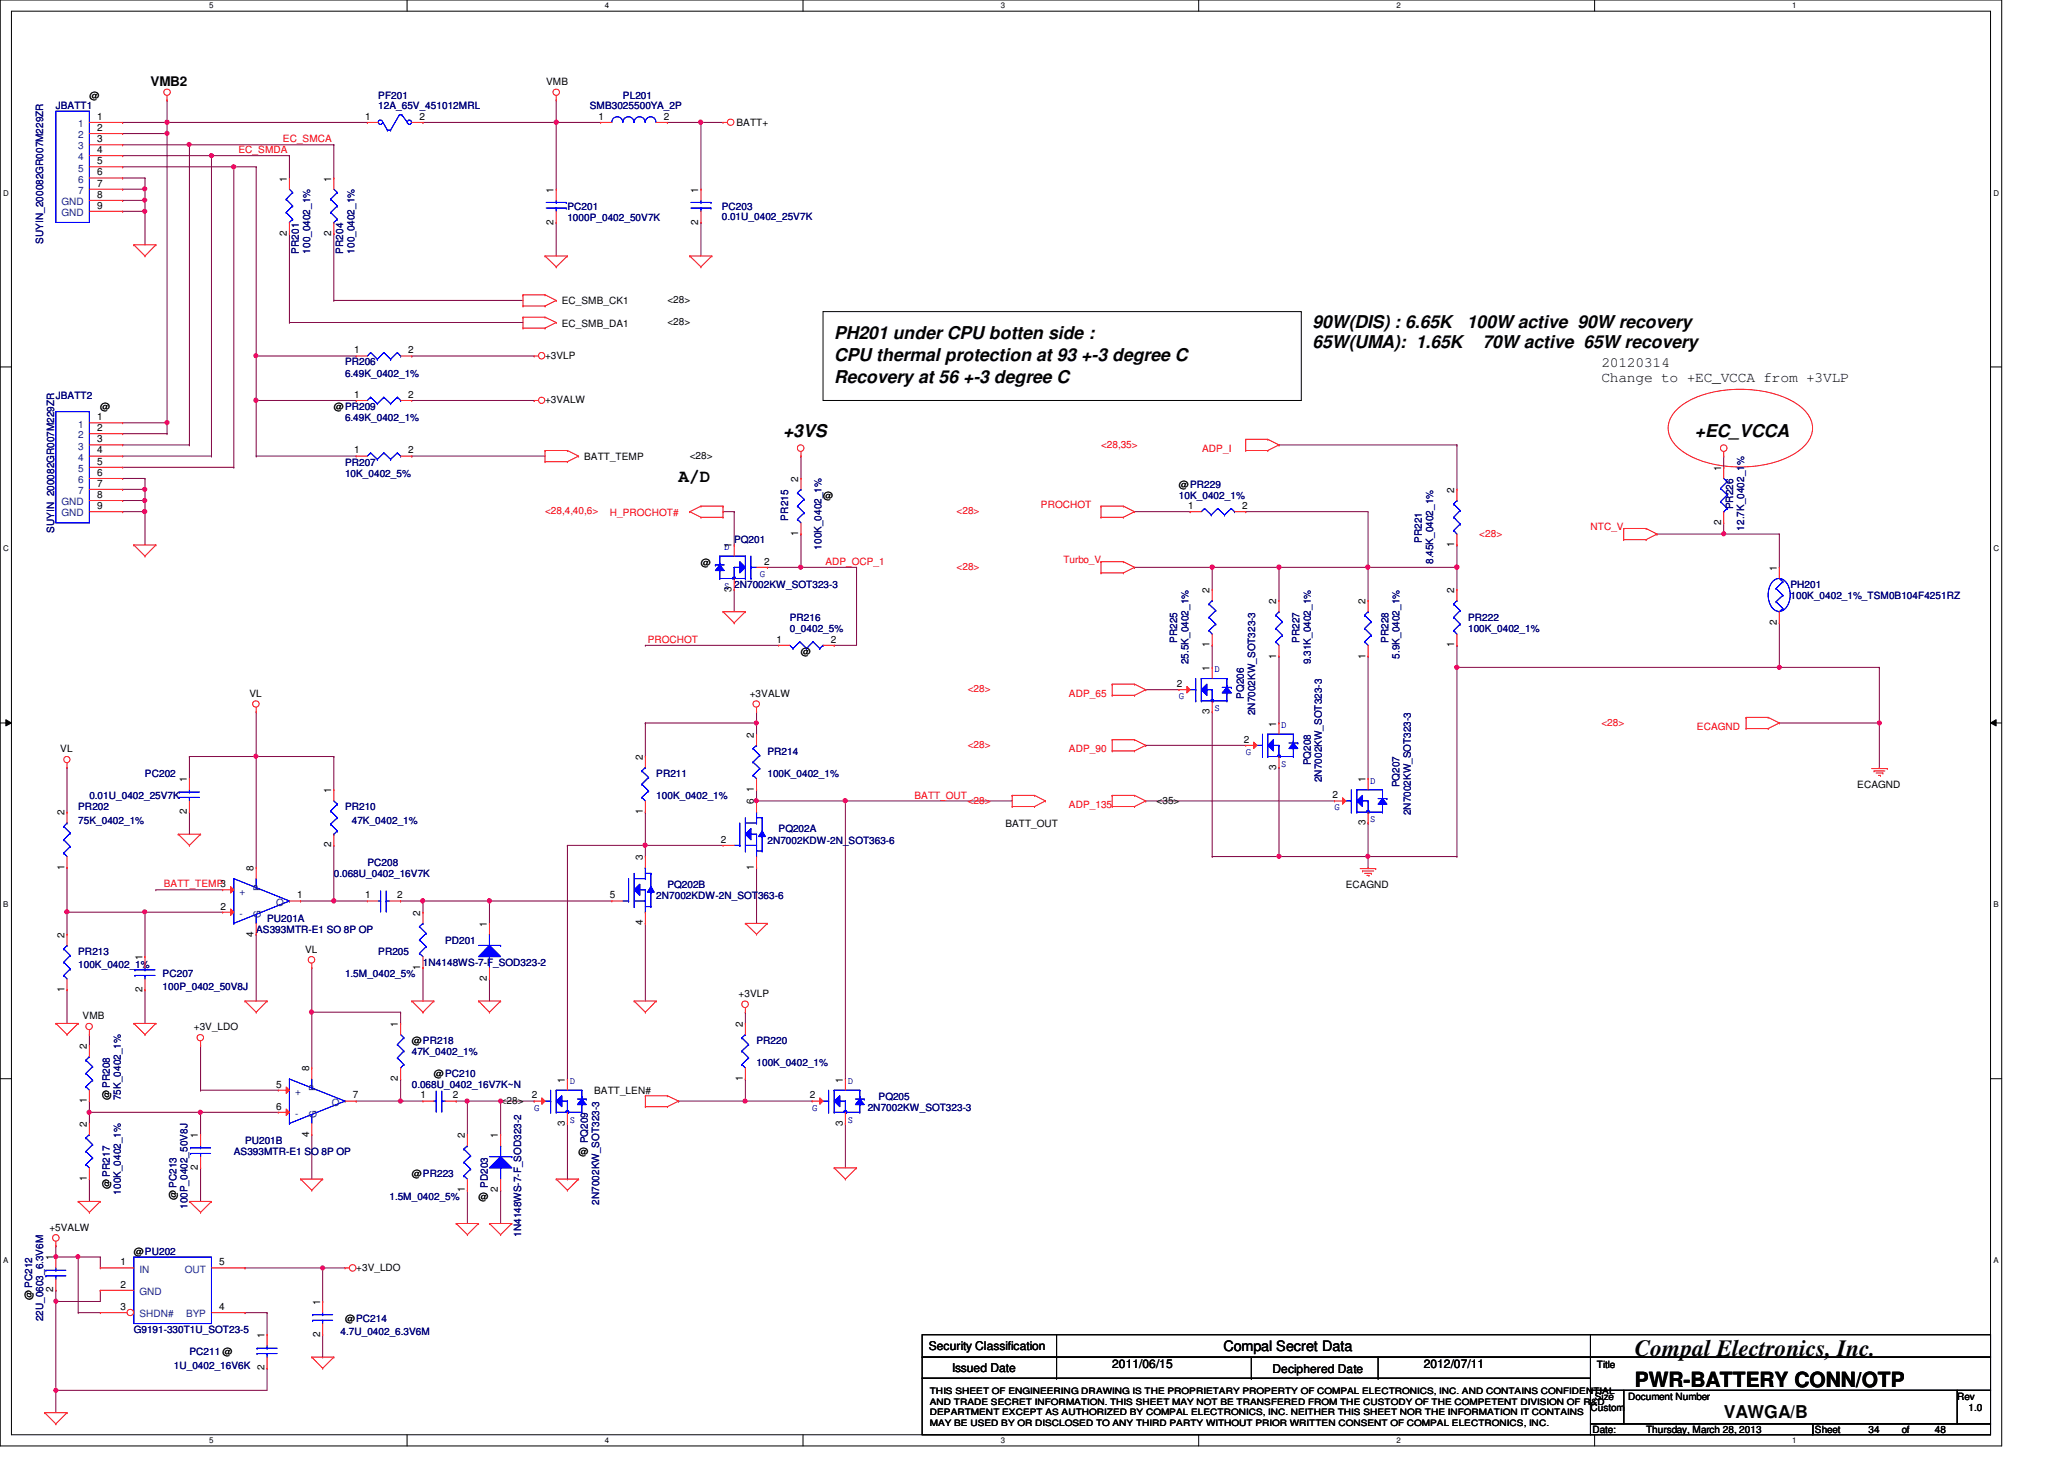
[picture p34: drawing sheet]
<svg xmlns="http://www.w3.org/2000/svg" width="297mm" height="210mm" viewBox="0 0 297 210" stroke-linecap="round" stroke-linejoin="round" font-family="sans-serif">
<defs><g id="words">
<text font-size="3.3" x="235.3" y="195.1">Compal Electronics, Inc.</text>
<text font-size="3" x="235.3" y="199.6">PWR-BATTERY CONN/OTP</text>
<g font-size="2.5">
<text x="188.9" y="47.2">90W(DIS) : 6.65K</text>
<text x="211.1" y="47.2">100W active 90W recovery</text>
<text x="120.1" y="51.9">CPU thermal protection at 93 +-3 degree C</text>
<text x="120.1" y="48.7">PH201 under CPU botten side :</text>
<text x="188.9" y="50.1">65W(UMA): 1.65K</text>
<text x="213.4" y="50.1">70W active 65W recovery</text>
<text x="120.1" y="55.2">Recovery at 56 +-3 degree C</text>
<text x="112.7" y="62.8">+3VS</text>
<text x="243.9" y="62.8">+EC_VCCA</text>
<text x="97.7" y="69.3">A/D</text>
<text x="248.1" y="204">VAWGA/B</text>
</g>
<g font-size="2.1">
<text x="230.5" y="52.8">20120314</text>
<text x="230.5" y="55">Change to +EC_VCCA from +3VLP</text>
<text x="176.1" y="194.4">Compal Secret Data</text>
</g>
<text font-size="1.9" x="21.7" y="12.4">VMB2</text>
<g font-size="1.7">
<text x="133.7" y="194.3">Security Classification</text>
<text x="137" y="197.3">Issued Date</text>
<text x="160.1" y="196.8">2011/06/15</text>
<text x="183.1" y="197.5">Deciphered Date</text>
<text x="204.9" y="196.8">2012/07/11</text>
</g>
<g font-size="1.4" fill="#000080">
<text x="8" y="15.7">JBATT1</text>
<text x="54.4" y="14.2">PF201</text>
<text x="54.4" y="15.7">12A_65V_451012MRL</text>
<text x="84.9" y="15.7">SMB3025500YA_2P</text>
<text x="89.7" y="14.2">PL201</text>
<text x="6.2" y="35.1" transform="rotate(-90 6.2 35.1)">SUYIN_200082GR007M229ZR</text>
<text x="81.7" y="30.2">PC201</text>
<text x="81.7" y="31.7">1000P_0402_50V7K</text>
<text x="103.9" y="30.2">PC203</text>
<text x="103.9" y="31.6">0.01U_0402_25V7K</text>
<text x="43" y="36.5" transform="rotate(-90 43 36.5)">PR201</text>
<text x="44.6" y="36.5" transform="rotate(-90 44.6 36.5)">100_0402_1%</text>
<text x="49.4" y="36.5" transform="rotate(-90 49.4 36.5)">PR204</text>
<text x="51" y="36.5" transform="rotate(-90 51 36.5)">100_0402_1%</text>
<text x="49.7" y="52.6">PR206</text>
<text x="8" y="57.4">JBATT2</text>
<text x="49.7" y="54.2">6.49K_0402_1%</text>
<text x="49.7" y="60.6">6.49K_0402_1%</text>
<text x="49.7" y="67">PR207</text>
<text x="49.7" y="68.6">10K_0402_5%</text>
<text x="169.7" y="71.8">10K_0402_1%</text>
<text x="7.8" y="76.7" transform="rotate(-90 7.8 76.7)">SUYIN_200082GR007M229ZR</text>
<text x="113.4" y="74.9" transform="rotate(-90 113.4 74.9)">PR215</text>
<text x="249.4" y="73.3" transform="rotate(-90 249.4 73.3)">PR226</text>
<text x="251" y="76.3" transform="rotate(-90 251 76.3)">12.7K_0402_1%</text>
<text x="105.7" y="78.2">PQ201</text>
<text x="118.2" y="79.1" transform="rotate(-90 118.2 79.1)">100K_0402_1%</text>
<text x="204.6" y="78.1" transform="rotate(-90 204.6 78.1)">PR221</text>
<text x="206.2" y="81.2" transform="rotate(-90 206.2 81.2)">8.45K_0402_1%</text>
<text x="113.7" y="89.4">PR216</text>
<text x="211.3" y="89.4">PR222</text>
<text x="257.7" y="84.6">PH201</text>
<text x="257.7" y="86.2">100K_0402_1%_TSM0B104F4251RZ</text>
<text x="113.7" y="91">0_0402_5%</text>
<text x="169.4" y="92.5" transform="rotate(-90 169.4 92.5)">PR225</text>
<text x="171" y="95.5" transform="rotate(-90 171 95.5)">25.5K_0402_1%</text>
<text x="187" y="92.5" transform="rotate(-90 187 92.5)">PR227</text>
<text x="188.6" y="95.5" transform="rotate(-90 188.6 95.5)">9.31K_0402_1%</text>
<text x="199.8" y="92.5" transform="rotate(-90 199.8 92.5)">PR228</text>
<text x="201.4" y="94.7" transform="rotate(-90 201.4 94.7)">5.9K_0402_1%</text>
<text x="211.3" y="91">100K_0402_1%</text>
<text x="179" y="100.5" transform="rotate(-90 179 100.5)">PQ206</text>
<text x="180.6" y="102.9" transform="rotate(-90 180.6 102.9)">2N7002KW_SOT323-3</text>
<text x="20.9" y="111.8">PC202</text>
<text x="94.4" y="111.8">PR211</text>
<text x="110.4" y="108.6">PR214</text>
<text x="110.4" y="111.8">100K_0402_1%</text>
<text x="188.6" y="110.1" transform="rotate(-90 188.6 110.1)">PQ208</text>
<text x="190.2" y="112.5" transform="rotate(-90 190.2 112.5)">2N7002KW_SOT323-3</text>
<text x="201.4" y="113.3" transform="rotate(-90 201.4 113.3)">PQ207</text>
<text x="11.3" y="116.6">PR202</text>
<text x="11.3" y="118.5">75K_0402_1%</text>
<text x="12.9" y="115">0.01U_0402_25V7K</text>
<text x="49.7" y="116.6">PR210</text>
<text x="50.6" y="118.5">47K_0402_1%</text>
<text x="94.4" y="115">100K_0402_1%</text>
<text x="112.1" y="119.8">PQ202A</text>
<text x="203" y="117.3" transform="rotate(-90 203 117.3)">2N7002KW_SOT323-3</text>
<text x="52.9" y="124.6">PC208</text>
<text x="110.4" y="121.4">2N7002KDW-2N_SOT363-6</text>
<text x="48" y="126.2">0.068U_0402_16V7K</text>
<text x="94.4" y="129.4">2N7002KDW-2N_SOT363-6</text>
<text x="96.1" y="127.8">PQ202B</text>
<text x="11.3" y="137.4">PR213</text>
<text x="36.9" y="134.2">AS393MTR-E1 SO 8P OP</text>
<text x="38.4" y="132.6">PU201A</text>
<text x="54.4" y="137.4">PR205</text>
<text x="64" y="135.8">PD201</text>
<text x="11.3" y="139.3">100K_0402_1%</text>
<text x="23.4" y="140.6">PC207</text>
<text x="23.4" y="142.5">100P_0402_50V8J</text>
<text x="49.7" y="140.6">1.5M_0402_5%</text>
<text x="60.9" y="139">1N4148WS-7-F_SOD323-2</text>
<text x="59.3" y="151.8">47K_0402_1%</text>
<text x="108.9" y="150.2">PR220</text>
<text x="108.9" y="153.4">100K_0402_1%</text>
<text x="17.4" y="158.3" transform="rotate(-90 17.4 158.3)">75K_0402_1%</text>
<text x="59.3" y="156.6">0.068U_0402_16V7K~N</text>
<text x="124.9" y="159.8">2N7002KW_SOT323-3</text>
<text x="126.4" y="158.2">PQ205</text>
<text x="33.7" y="166.2">AS393MTR-E1 SO 8P OP</text>
<text x="35.3" y="164.6">PU201B</text>
<text x="84.6" y="164.5" transform="rotate(-90 84.6 164.5)">PQ209</text>
<text x="17.4" y="171.9" transform="rotate(-90 17.4 171.9)">100K_0402_1%</text>
<text x="27" y="173.9" transform="rotate(-90 27 173.9)">100P_0402_50V8J</text>
<text x="56" y="172.6">1.5M_0402_5%</text>
<text x="70.2" y="170.9" transform="rotate(-90 70.2 170.9)">PD203</text>
<text x="86.2" y="173.3" transform="rotate(-90 86.2 173.3)">2N7002KW_SOT323-3</text>
<text x="75" y="178" transform="rotate(-90 75 178)">1N4148WS-7-F_SOD323-2</text>
<text x="6.2" y="190.1" transform="rotate(-90 6.2 190.1)">22U_0603_6.3V6M</text>
<text x="19.3" y="191.8">G9191-330T1U_SOT23-5</text>
<text x="25" y="196.9">1U_0402_16V6K</text>
<text x="27.3" y="195">PC211 @</text>
<text x="49" y="192.1">4.7U_0402_6.3V6M</text>
</g>
<g font-size="1.4">
<text x="12.9" y="14.2">@</text>
<text x="14" y="17.2">1</text>
<text x="52.5" y="17.2">1</text>
<text x="60.4" y="17.2">2</text>
<text x="78.6" y="12.2">VMB</text>
<text x="86.1" y="17.2">1</text>
<text x="95.5" y="17.2">2</text>
<text x="14" y="20.4">3</text>
<text x="14" y="22">4</text>
<text x="14" y="23.6">5</text>
<text x="14" y="18.8">2</text>
<text x="106" y="18.2">BATT+</text>
<text x="14" y="25.2">6</text>
<text x="14" y="26.8">7</text>
<text x="14" y="28.4">8</text>
<text x="41.3" y="26.1" transform="rotate(-90 41.3 26.1)">1</text>
<text x="47.7" y="26.1" transform="rotate(-90 47.7 26.1)">1</text>
<text x="79.7" y="27.7" transform="rotate(-90 79.7 27.7)">1</text>
<text x="100.5" y="27.7" transform="rotate(-90 100.5 27.7)">1</text>
<text x="14" y="30">9</text>
<text x="41.3" y="33.9" transform="rotate(-90 41.3 33.9)">2</text>
<text x="47.7" y="33.9" transform="rotate(-90 47.7 33.9)">2</text>
<text x="79.7" y="32.3" transform="rotate(-90 79.7 32.3)">2</text>
<text x="100.5" y="32.3" transform="rotate(-90 100.5 32.3)">2</text>
<text x="80.9" y="47">EC_SMB_DA1</text>
<text x="80.9" y="43.8">EC_SMB_CK1</text>
<text x="96.1" y="46.8">&lt;28&gt;</text>
<text x="96.1" y="43.6">&lt;28&gt;</text>
<text x="51" y="50.8">1</text>
<text x="58.8" y="50.8">2</text>
<text x="78.4" y="51.6">+3VLP</text>
<text x="14.4" y="59">@</text>
<text x="48" y="59">@PR209</text>
<text x="51" y="57.2">1</text>
<text x="58.8" y="57.2">2</text>
<text x="78.4" y="58">+3VALW</text>
<text x="14" y="60.5">1</text>
<text x="14" y="63.6">3</text>
<text x="14" y="65.2">4</text>
<text x="14" y="62">2</text>
<text x="51" y="65.2">1</text>
<text x="58.8" y="65.2">2</text>
<text x="99.3" y="66">&lt;28&gt;</text>
<text x="14" y="66.8">5</text>
<text x="14" y="68.5">6</text>
<text x="14" y="70">7</text>
<text x="14" y="71.6">8</text>
<text x="84.1" y="66.2">BATT_TEMP</text>
<text x="114.9" y="69.3" transform="rotate(-90 114.9 69.3)">2</text>
<text x="118.4" y="71.8">@</text>
<text x="169.7" y="70.2">@PR229</text>
<text x="209.3" y="70.9" transform="rotate(-90 209.3 70.9)">2</text>
<text x="247.7" y="67.7" transform="rotate(-90 247.7 67.7)">1</text>
<text x="14" y="73.2">9</text>
<text x="114.9" y="77.1" transform="rotate(-90 114.9 77.1)">1</text>
<text x="171" y="73.2">1</text>
<text x="178.8" y="73.2">2</text>
<text x="247.7" y="75.5" transform="rotate(-90 247.7 75.5)">2</text>
<text x="100.9" y="81.4">@</text>
<text x="105.3" y="78.9" transform="rotate(-90 105.3 78.9)">1</text>
<text x="110" y="81.2">2</text>
<text x="209.3" y="78.7" transform="rotate(-90 209.3 78.7)">1</text>
<text x="255.7" y="82.1" transform="rotate(-90 255.7 82.1)">1</text>
<text x="105.3" y="85.1" transform="rotate(-90 105.3 85.1)">3</text>
<text x="174.1" y="85.3" transform="rotate(-90 174.1 85.3)">2</text>
<text x="183.7" y="86.9" transform="rotate(-90 183.7 86.9)">2</text>
<text x="196.5" y="86.9" transform="rotate(-90 196.5 86.9)">2</text>
<text x="209.3" y="85.3" transform="rotate(-90 209.3 85.3)">2</text>
<text x="255.7" y="89.9" transform="rotate(-90 255.7 89.9)">2</text>
<text x="111.8" y="92.5">1</text>
<text x="115.3" y="94.2">@</text>
<text x="119.5" y="92.5">2</text>
<text x="174.1" y="93.1" transform="rotate(-90 174.1 93.1)">1</text>
<text x="183.7" y="94.7" transform="rotate(-90 183.7 94.7)">1</text>
<text x="196.5" y="94.7" transform="rotate(-90 196.5 94.7)">1</text>
<text x="209.3" y="93.1" transform="rotate(-90 209.3 93.1)">1</text>
<text x="35.9" y="100.2">VL</text>
<text x="107.9" y="100.2">+3VALW</text>
<text x="169.4" y="98.8">2</text>
<text x="174.1" y="96.5" transform="rotate(-90 174.1 96.5)">1</text>
<text x="108.5" y="106.1" transform="rotate(-90 108.5 106.1)">2</text>
<text x="174.1" y="102.7" transform="rotate(-90 174.1 102.7)">3</text>
<text x="179" y="106.8">2</text>
<text x="183.7" y="104.5" transform="rotate(-90 183.7 104.5)">1</text>
<text x="8.7" y="108.2">VL</text>
<text x="26.9" y="112.5" transform="rotate(-90 26.9 112.5)">1</text>
<text x="92.5" y="109.3" transform="rotate(-90 92.5 109.3)">2</text>
<text x="108.5" y="113.9" transform="rotate(-90 108.5 113.9)">1</text>
<text x="183.7" y="110.7" transform="rotate(-90 183.7 110.7)">3</text>
<text x="196.5" y="112.5" transform="rotate(-90 196.5 112.5)">1</text>
<text x="267.3" y="113.4">ECAGND</text>
<text x="9.3" y="117.3" transform="rotate(-90 9.3 117.3)">2</text>
<text x="26.9" y="117.1" transform="rotate(-90 26.9 117.1)">2</text>
<text x="47.7" y="114.1" transform="rotate(-90 47.7 114.1)">1</text>
<text x="92.5" y="117.1" transform="rotate(-90 92.5 117.1)">1</text>
<text x="108.5" y="115.7" transform="rotate(-90 108.5 115.7)">6</text>
<text x="144.7" y="119">BATT_OUT</text>
<text x="166.5" y="115.6">&lt;35&gt;</text>
<text x="191.8" y="114.9">2</text>
<text x="196.5" y="118.7" transform="rotate(-90 196.5 118.7)">3</text>
<text x="9.3" y="125.1" transform="rotate(-90 9.3 125.1)">1</text>
<text x="36.5" y="125.3" transform="rotate(-90 36.5 125.3)">8</text>
<text x="47.7" y="121.9" transform="rotate(-90 47.7 121.9)">2</text>
<text x="92.5" y="123.7" transform="rotate(-90 92.5 123.7)">3</text>
<text x="103.8" y="121.2">2</text>
<text x="108.5" y="125.1" transform="rotate(-90 108.5 125.1)">1</text>
<text x="31.7" y="130.9">2</text>
<text x="42.8" y="129.2">1</text>
<text x="52.5" y="129.2">1</text>
<text x="57.1" y="129.2">2</text>
<text x="60.5" y="131.7" transform="rotate(-90 60.5 131.7)">2</text>
<text x="87.8" y="129.2">5</text>
<text x="193.7" y="127.8">ECAGND</text>
<text x="9.3" y="134.9" transform="rotate(-90 9.3 134.9)">2</text>
<text x="36.5" y="134.7" transform="rotate(-90 36.5 134.7)">4</text>
<text x="43.9" y="137.1">VL</text>
<text x="70.1" y="133.3" transform="rotate(-90 70.1 133.3)">1</text>
<text x="92.5" y="133.1" transform="rotate(-90 92.5 133.1)">4</text>
<text x="9.3" y="142.7" transform="rotate(-90 9.3 142.7)">1</text>
<text x="20.5" y="142.7" transform="rotate(-90 20.5 142.7)">2</text>
<text x="20.5" y="138.1" transform="rotate(-90 20.5 138.1)">1</text>
<text x="60.5" y="139.5" transform="rotate(-90 60.5 139.5)">1</text>
<text x="70.1" y="141.1" transform="rotate(-90 70.1 141.1)">2</text>
<text x="106.3" y="143.5">+3VLP</text>
<text x="11.9" y="146.6">VMB</text>
<text x="27.9" y="148.3">+3V_LDO</text>
<text x="57.3" y="147.7" transform="rotate(-90 57.3 147.7)">1</text>
<text x="106.9" y="147.7" transform="rotate(-90 106.9 147.7)">2</text>
<text x="12.5" y="150.9" transform="rotate(-90 12.5 150.9)">2</text>
<text x="44.5" y="154.1" transform="rotate(-90 44.5 154.1)">8</text>
<text x="57.3" y="155.5" transform="rotate(-90 57.3 155.5)">2</text>
<text x="59.3" y="150.2">@PR218</text>
<text x="62.4" y="155">@PC210</text>
<text x="81.3" y="155.7" transform="rotate(-90 81.3 155.7)">1</text>
<text x="106.9" y="155.5" transform="rotate(-90 106.9 155.5)">1</text>
<text x="121.3" y="155.7" transform="rotate(-90 121.3 155.7)">1</text>
<text x="12.5" y="158.7" transform="rotate(-90 12.5 158.7)">1</text>
<text x="15.8" y="158.3" transform="rotate(-90 15.8 158.3)">@ PR208</text>
<text x="39.7" y="156.5">5</text>
<text x="39.7" y="159.6">6</text>
<text x="50.8" y="158">7</text>
<text x="60.5" y="158">1</text>
<text x="65.1" y="158">2</text>
<text x="72" y="158.8">&lt;28&gt;</text>
<text x="76.5" y="158">2</text>
<text x="81.3" y="161.9" transform="rotate(-90 81.3 161.9)">3</text>
<text x="85.5" y="157.4">BATT_LEN#</text>
<text x="116.5" y="158">2</text>
<text x="121.3" y="161.9" transform="rotate(-90 121.3 161.9)">3</text>
<text x="12.5" y="162.1" transform="rotate(-90 12.5 162.1)">2</text>
<text x="28.5" y="163.7" transform="rotate(-90 28.5 163.7)">1</text>
<text x="44.5" y="163.5" transform="rotate(-90 44.5 163.5)">4</text>
<text x="66.9" y="163.7" transform="rotate(-90 66.9 163.7)">2</text>
<text x="71.7" y="163.7" transform="rotate(-90 71.7 163.7)">1</text>
<text x="83.3" y="166.2">@</text>
<text x="12.5" y="169.9" transform="rotate(-90 12.5 169.9)">1</text>
<text x="15.8" y="171.1" transform="rotate(-90 15.8 171.1)">@ PR217</text>
<text x="25.4" y="172.7" transform="rotate(-90 25.4 172.7)">@ PC213</text>
<text x="28.5" y="168.3" transform="rotate(-90 28.5 168.3)">2</text>
<text x="59.3" y="169.4">@PR223</text>
<text x="66.9" y="171.5" transform="rotate(-90 66.9 171.5)">1</text>
<text x="68.9" y="172.6">@</text>
<text x="71.7" y="171.5" transform="rotate(-90 71.7 171.5)">2</text>
<text x="7.1" y="177.1">+5VALW</text>
<text x="7.7" y="185.9" transform="rotate(-90 7.7 185.9)">2</text>
<text x="7.7" y="181.3" transform="rotate(-90 7.7 181.3)">1</text>
<text x="17.4" y="182">1</text>
<text x="17.4" y="185.3">2</text>
<text x="19.3" y="180.6">@PU202</text>
<text x="31.5" y="182">5</text>
<text x="51.3" y="182.8">+3V_LDO</text>
<text x="4.6" y="187.1" transform="rotate(-90 4.6 187.1)">@ PC212</text>
<text x="17.4" y="188.5">3</text>
<text x="31.5" y="188.5">4</text>
<text x="46.1" y="187.7" transform="rotate(-90 46.1 187.7)">1</text>
<text x="49.7" y="190.2">@PC214</text>
<text x="38.1" y="197.1" transform="rotate(-90 38.1 197.1)">2</text>
<text x="38.1" y="192.5" transform="rotate(-90 38.1 192.5)">1</text>
<text x="46.1" y="192.3" transform="rotate(-90 46.1 192.3)">2</text>
<text x="229.8" y="196.8">Title</text>
<text x="228.9" y="203">Custom</text>
<text x="229.5" y="201.4">Size</text>
<text x="234.3" y="201.4">Document Number</text>
<text x="281.7" y="201.4">Rev</text>
<text x="283.3" y="203">1.0</text>
<text x="229.2" y="206.2">Date:</text>
<text x="236.9" y="206.2">Thursday, March 28, 2013</text>
<text x="261.2" y="206.2">Sheet</text>
<text x="268.9" y="206.2">34</text>
<text x="273.7" y="206.2">of</text>
<text x="278.5" y="206.2">48</text>
</g>
<g font-size="1.4" fill="#004080">
<text x="11.3" y="18.3">1</text>
<text x="11.3" y="21.5">3</text>
<text x="11.3" y="23.1">4</text>
<text x="11.3" y="19.9">2</text>
<text x="8.8" y="29.5">GND</text>
<text x="11.3" y="24.7">5</text>
<text x="11.3" y="26.3">6</text>
<text x="11.3" y="27.9">7</text>
<text x="8.8" y="31.1">GND</text>
<text x="11.3" y="61.5">1</text>
<text x="11.3" y="64.7">3</text>
<text x="11.3" y="63.1">2</text>
<text x="11.3" y="66.3">4</text>
<text x="11.3" y="67.9">5</text>
<text x="11.3" y="69.5">6</text>
<text x="11.3" y="71.1">7</text>
<text x="8.8" y="72.7">GND</text>
<text x="8.8" y="74.3">GND</text>
<text x="34.5" y="128.7">+</text>
<text x="34.5" y="131.9">-</text>
<text x="37.5" y="128.2" transform="rotate(-90 37.5 128.2)">P</text>
<text x="39.7" y="130.3">O</text>
<text x="37.5" y="132" transform="rotate(-90 37.5 132)">G</text>
<text x="42.5" y="157.5">+</text>
<text x="42.5" y="160.7">-</text>
<text x="45.5" y="160.8" transform="rotate(-90 45.5 160.8)">G</text>
<text x="45.5" y="157" transform="rotate(-90 45.5 157)">P</text>
<text x="47.7" y="159.1">O</text>
<text x="20.1" y="183.1">IN</text>
<text x="26.6" y="183.1">OUT</text>
<text x="20.1" y="186.3">GND</text>
<text x="20.1" y="189.5">SHDN#</text>
<text x="26.8" y="189.5">BYP</text>
</g>
<g font-size="1.4" fill="#f00">
<text x="34.3" y="22.1">EC_SMDA</text>
<text x="40.7" y="20.5">EC_SMCA</text>
<text x="158.5" y="64.4">&lt;28,35&gt;</text>
<text x="173" y="65.1">ADP_I</text>
<text x="78.4" y="74">&lt;28,4,40,6&gt;</text>
<text x="87.8" y="74.2">H_PROCHOT#</text>
<text x="137.7" y="74">&lt;28&gt;</text>
<text x="149.8" y="73.1">PROCHOT</text>
<text x="212.9" y="77.2">&lt;28&gt;</text>
<text x="228.9" y="76.2">NTC_V</text>
<text x="118.8" y="81.3">ADP_OCP_1</text>
<text x="137.7" y="82">&lt;28&gt;</text>
<text x="153" y="81.1">Turbo_V</text>
<text x="93.2" y="92.5">PROCHOT</text>
<text x="139.3" y="99.6">&lt;28&gt;</text>
<text x="153.8" y="100.2">ADP_65</text>
<text x="139.3" y="107.6">&lt;28&gt;</text>
<text x="230.5" y="104.4">&lt;28&gt;</text>
<text x="244.2" y="105.1">ECAGND</text>
<text x="153.8" y="108.2">ADP_90</text>
<text x="131.6" y="114.9">BATT_OUT</text>
<text x="139.3" y="115.6">&lt;28&gt;</text>
<text x="153.8" y="116.2">ADP_135</text>
<text x="23.6" y="127.7">BATT_TEMP3</text>
</g>
<g font-size="1.4" fill="#00f">
<text x="104.2" y="79.1">D</text>
<text x="109.3" y="83">G</text>
<text x="104.2" y="84.7">S 2N7002KW_SOT323-3</text>
<text x="169.7" y="100.6">G</text>
<text x="174.8" y="96.7">D</text>
<text x="174.8" y="102.3">S</text>
<text x="184.4" y="104.7">D</text>
<text x="179.3" y="108.6">G</text>
<text x="184.4" y="110.3">S</text>
<text x="197.2" y="112.7">D</text>
<text x="192.1" y="116.6">G</text>
<text x="197.2" y="118.3">S</text>
<text x="82" y="155.9">D</text>
<text x="122" y="155.9">D</text>
<text x="76.9" y="159.8">G</text>
<text x="82" y="161.5">S</text>
<text x="116.9" y="159.8">G</text>
<text x="122" y="161.5">S</text>
</g>
<g font-size="1.3">
<text x="133.8" y="200.6">THIS SHEET OF ENGINEERING DRAWING IS THE PROPRIETARY PROPERTY OF COMPAL ELECTRONICS, INC. AND CONTAINS CONFIDENTIAL</text>
<text x="133.8" y="202.1">AND TRADE SECRET INFORMATION. THIS SHEET MAY NOT BE TRANSFERED FROM THE CUSTODY OF THE COMPETENT DIVISION OF R&amp;D</text>
<text x="133.8" y="203.6">DEPARTMENT EXCEPT AS AUTHORIZED BY COMPAL ELECTRONICS, INC. NEITHER THIS SHEET NOR THE INFORMATION IT CONTAINS</text>
<text x="133.8" y="205.1">MAY BE USED BY OR DISCLOSED TO ANY THIRD PARTY WITHOUT PRIOR WRITTEN CONSENT OF COMPAL ELECTRONICS, INC.</text>
</g>
<g font-size="1.1">
<text x="30.1" y="1.1">5</text>
<text x="87" y="1.1">4</text>
<text x="144" y="1.1">3</text>
<text x="201" y="1.1">2</text>
<text x="257.9" y="1.1">1</text>
<text x=".5" y="28.2">D</text>
<text x="286.9" y="28.2">D</text>
<text x=".5" y="79.3">C</text>
<text x="286.9" y="79.3">C</text>
<text x=".5" y="130.6">B</text>
<text x="286.9" y="130.6">B</text>
<text x=".5" y="181.7">A</text>
<text x="286.9" y="181.7">A</text>
<text x="30.1" y="207.6">5</text>
<text x="87" y="207.6">4</text>
<text x="144" y="207.6">3</text>
<text x="201" y="207.6">2</text>
<text x="257.9" y="207.6">1</text>
</g>
</g></defs>
<path d="M0 0h288.1v208h-288.1zM1.6 1.6h284.9v204.8h-284.9z" fill="none" stroke="#000" stroke-width=".14"/>
<g fill="#fff">
<path d="M30.1 .2h.6v1.2h-.6z"/>
<path d="M30.1 206.6h.6v1.2h-.6z"/>
</g>
<path d="M58.6 0v1.6M58.6 206.4v1.6" fill="none" stroke="#000" stroke-width=".14"/>
<g fill="#fff">
<path d="M87 .2h.6v1.2h-.6z"/>
<path d="M87 206.6h.6v1.2h-.6z"/>
</g>
<path d="M115.6 0v1.6M115.6 206.4v1.6" fill="none" stroke="#000" stroke-width=".14"/>
<g fill="#fff">
<path d="M144 .2h.6v1.2h-.6z"/>
<path d="M144 206.6h.6v1.2h-.6z"/>
</g>
<path d="M172.5 0v1.6M172.5 206.4v1.6" fill="none" stroke="#000" stroke-width=".14"/>
<g fill="#fff">
<path d="M201 .2h.5v1.2h-.5z"/>
<path d="M201 206.6h.5v1.2h-.5z"/>
</g>
<path d="M229.5 0v1.6M229.5 206.4v1.6" fill="none" stroke="#000" stroke-width=".14"/>
<g fill="#fff">
<path d="M257.9 .2h.6v1.2h-.6z"/>
<path d="M257.9 206.6h.6v1.2h-.6z"/>
<path d="M.5 27.2h.7v1.2h-.7z"/>
<path d="M286.9 27.2h.8v1.2h-.8z"/>
<path d="M.5 78.4h.7v1.1h-.7z"/>
<path d="M286.9 78.4h.8v1.1h-.8z"/>
</g>
<path d="M0 52.8h1.6M286.5 52.8h1.6" fill="none" stroke="#000" stroke-width=".14"/>
<g fill="#fff">
<path d="M.5 129.6h.7v1.2h-.7z"/>
<path d="M286.9 129.6h.7v1.2h-.7z"/>
</g>
<path d="M0 104h1.6M.8 103.5l.8 .5-.8 .4zM286.5 104l.8-.5v.9zM286.5 104h1.6" fill="none" stroke="#000" stroke-width=".14"/>
<path d="M.8 103.5l.8 .5-.8 .4zM286.5 104l.8-.5v.9z" fill="#000"/>
<g fill="#fff">
<path d="M.5 180.8h.7v1.1h-.7z"/>
<path d="M286.9 180.8h.7v1.1h-.7z"/>
</g>
<path d="M118.4 44.8h68.9v12.8h-68.9zM0 155.2h1.6M286.5 155.2h1.6" fill="none" stroke="#000" stroke-width=".14"/>
<path d="M241.5 58.8a13.7 13.7 0 0 1 8.9-2.8 13.8 13.8 0 0 1 9 2.8 3.5 3.5 0 0 1 0 5.6 13.8 13.8 0 0 1-9 2.8 13.7 13.7 0 0 1-8.9-2.8 3.5 3.5 0 0 1 0-5.6z" fill="none" stroke="#f00" stroke-width=".14"/>
<path d="M17.6 27.2h.1M17.6 27.2h3.3M48 33.6h.1M48 33.6v9.6" fill="none" stroke="#800040" stroke-width=".14"/>
<circle cx="20.8" cy="27.2" r=".3" fill="#f0f"/>
<circle cx="20.8" cy="27.2" r=".3" fill="none" stroke="#f0f" stroke-width=".14"/>
<g fill="none" stroke="#800040" stroke-width=".14">
<path d="M17.6 25.6h.1M17.6 25.6h3.3M20.9 30.4h.1M20.9 30.4v4.8M30.4 22.4h.1M30.4 22.4h11.3M48 20.8h.1M48 20.8v4.8M36.9 57.6h.1M36.9 57.6v8M59.3 51.2h.1M59.3 51.2h17.6"/>
<path d="M59.3 65.6h.1M59.3 65.6h19.1"/>
</g>
<circle cx="36.8" cy="57.6" r=".31" fill="#f0f"/>
<circle cx="36.8" cy="57.6" r=".31" fill="none" stroke="#f0f" stroke-width=".14"/>
<path d="M80 17.6h.1M80 17.6h6.4M100.9 17.6h.1M100.9 17.6h3.2M36.9 51.2h.1M36.9 51.2h14.4" fill="none" stroke="#800040" stroke-width=".14"/>
<circle cx="100.8" cy="17.6" r=".31" fill="#f0f"/>
<circle cx="100.8" cy="17.6" r=".31" fill="none" stroke="#f0f" stroke-width=".14"/>
<path d="M80 14.4h.1M80 14.4v3.2M41.7 46.4h.1M41.7 46.4h33.6" fill="none" stroke="#800040" stroke-width=".14"/>
<circle cx="80" cy="17.6" r=".31" fill="#f0f"/>
<circle cx="80" cy="17.6" r=".31" fill="none" stroke="#f0f" stroke-width=".14"/>
<g fill="none" stroke="#800040" stroke-width=".14">
<path d="M80 17.6h.1M80 17.6v9.6M96.1 17.6h.1M96.1 17.6h4.8M100.9 17.6h.1M100.9 17.6v9.6M17.6 28.8h.1M17.6 28.8h3.3M41.7 33.6h.1M41.7 33.6v12.8M80 32h.1M80 32v4.8"/>
<path d="M100.9 32h.1M100.9 32v4.8M48 43.2h.1M48 43.2h27.3M36.9 65.6h.1M36.9 65.6h14.4"/>
</g>
<circle cx="20.8" cy="28.8" r=".3" fill="#f0f"/>
<circle cx="20.8" cy="28.8" r=".3" fill="none" stroke="#f0f" stroke-width=".14"/>
<g fill="none" stroke="#800040" stroke-width=".14">
<path d="M60.9 17.6h.1M60.9 17.6h19.1M20.9 27.2h.1M20.9 25.6h.1M20.9 25.6v3.2M104.1 73.6h.1M104.1 73.6h1.6M105.7 73.6h.1M105.7 73.6v4.8M184.1 64h.1M184.1 64h25.6M248.1 67.2h.1"/>
<path d="M248.1 65.6v1.6M120.1 92.8h.1M123.3 81.6h.1M123.3 81.6v11.2h-3.2M209.7 81.6h.1M209.7 81.6v3.2"/>
</g>
<circle cx="209.6" cy="81.6" r=".32" fill="#f0f"/>
<circle cx="209.6" cy="81.6" r=".32" fill="none" stroke="#f0f" stroke-width=".14"/>
<g fill="none" stroke="#800040" stroke-width=".14">
<path d="M115.3 65.6h.1M115.3 65.6v3.2M209.7 64h.1M209.7 64v6.4M238.5 76.8h.1M238.5 76.8h17.6M248.1 76.8h.1M248.1 75.2v1.6M256.1 76.8h.1M256.1 76.8v4.8M105.7 84.8h.1M105.7 84.8v3.2"/>
<path d="M115.3 81.6h.1M115.3 81.6h8M209.7 92.8h.1M209.7 92.8v3.2"/>
</g>
<circle cx="248.1" cy="76.8" r=".3" fill="#f0f"/>
<circle cx="248.1" cy="76.8" r=".3" fill="none" stroke="#f0f" stroke-width=".14"/>
<path d="M36.9 24h.1M36.9 24v27.2M270.5 104h.1M270.5 104v6.4" fill="none" stroke="#800040" stroke-width=".14"/>
<circle cx="270.5" cy="104" r=".3" fill="#f0f"/>
<circle cx="270.5" cy="104" r=".3" fill="none" stroke="#f0f" stroke-width=".14"/>
<path d="M256.1 96h.1M256.1 96h14.4" fill="none" stroke="#800040" stroke-width=".14"/>
<circle cx="256.1" cy="96" r=".3" fill="#f0f"/>
<circle cx="256.1" cy="96" r=".3" fill="none" stroke="#f0f" stroke-width=".14"/>
<path d="M17.6 17.6h.1M17.6 17.6h6.4M17.6 30.4h.1M17.6 30.4h3.3M27.3 20.8h.1M27.3 20.8h20.7M33.7 24h.1M33.7 24h3.2M41.7 22.4h.1M41.7 22.4v3.2M256.1 89.6h.1M256.1 89.6v6.4" fill="none" stroke="#800040" stroke-width=".14"/>
<circle cx="20.8" cy="30.4" r=".3" fill="#f0f"/>
<circle cx="20.8" cy="30.4" r=".3" fill="none" stroke="#f0f" stroke-width=".14"/>
<path d="M24 14.4h.1M24 14.4v3.2h28.9M52.9 17.6h.1M20.9 28.8h.1M20.9 28.8v1.6" fill="none" stroke="#800040" stroke-width=".14"/>
<circle cx="24" cy="17.6" r=".31" fill="#f0f"/>
<circle cx="24" cy="17.6" r=".31" fill="none" stroke="#f0f" stroke-width=".14"/>
<path d="M17.6 19.2h6.4M24 19.2h.1M24 17.6h.1M24 17.6v1.6M17.6 73.6h.1M20.9 72h.1M20.9 72v1.6h-3.3" fill="none" stroke="#800040" stroke-width=".14"/>
<circle cx="20.8" cy="73.6" r=".31" fill="#f0f"/>
<circle cx="20.8" cy="73.6" r=".31" fill="none" stroke="#f0f" stroke-width=".14"/>
<path d="M17.6 70.4h.1M17.6 70.4h3.3" fill="none" stroke="#800040" stroke-width=".14"/>
<circle cx="20.8" cy="70.4" r=".3" fill="#f0f"/>
<circle cx="20.8" cy="70.4" r=".3" fill="none" stroke="#f0f" stroke-width=".14"/>
<path d="M17.6 68.8h.1M17.6 72h.1M17.6 68.8h3.3M17.6 72h3.3M20.9 73.6h.1M20.9 73.6v4.8" fill="none" stroke="#800040" stroke-width=".14"/>
<circle cx="20.8" cy="72" r=".3" fill="#f0f"/>
<circle cx="20.8" cy="72" r=".3" fill="none" stroke="#f0f" stroke-width=".14"/>
<path d="M17.6 60.8h6.4M17.6 62.4h6.4M20.9 70.4h.1M20.9 68.8h.1M20.9 68.8v3.2M24 60.8h.1M24 62.4h.1M24 60.8v1.6" fill="none" stroke="#800040" stroke-width=".14"/>
<circle cx="24" cy="60.8" r=".3" fill="#f0f"/>
<circle cx="24" cy="60.8" r=".3" fill="none" stroke="#f0f" stroke-width=".14"/>
<path d="M24 19.2h.1M24 19.2v41.6" fill="none" stroke="#800040" stroke-width=".14"/>
<circle cx="24" cy="19.2" r=".3" fill="#f0f"/>
<circle cx="24" cy="19.2" r=".3" fill="none" stroke="#f0f" stroke-width=".14"/>
<path d="M27.3 20.8h.1M27.3 20.8v43.2M17.6 64h9.7M27.3 64h.1" fill="none" stroke="#800040" stroke-width=".14"/>
<circle cx="27.2" cy="20.8" r=".3" fill="#f0f"/>
<circle cx="27.2" cy="20.8" r=".3" fill="none" stroke="#f0f" stroke-width=".14"/>
<path d="M17.6 20.8h.1M17.6 20.8h9.7M33.7 24h.1M33.7 24v43.2M17.6 65.6h12.8M17.6 67.2h16.1M30.4 65.6h.1M33.7 67.2h.1" fill="none" stroke="#800040" stroke-width=".14"/>
<circle cx="33.6" cy="24" r=".31" fill="#f0f"/>
<circle cx="33.6" cy="24" r=".31" fill="none" stroke="#f0f" stroke-width=".14"/>
<path d="M17.6 24h.1M17.6 24h16.1M30.4 22.4h.1M30.4 22.4v43.2" fill="none" stroke="#800040" stroke-width=".14"/>
<circle cx="30.4" cy="22.4" r=".3" fill="#f0f"/>
<circle cx="30.4" cy="22.4" r=".3" fill="none" stroke="#f0f" stroke-width=".14"/>
<path d="M17.6 22.4h.1M17.6 22.4h12.8M36.9 108.8h.1M36.9 108.8v16" fill="none" stroke="#800040" stroke-width=".14"/>
<circle cx="36.8" cy="108.8" r=".3" fill="#f0f"/>
<circle cx="36.8" cy="108.8" r=".3" fill="none" stroke="#f0f" stroke-width=".14"/>
<path d="M27.3 108.8h.1M27.3 116.8h.1M27.3 108.8v3.2M27.3 116.8v3.2M36.9 102.4h.1M36.9 102.4v6.4h-9.6M9.6 131.2h.1M9.6 131.2v3.2M36.9 134.4h.1M36.9 134.4v9.6" fill="none" stroke="#800040" stroke-width=".14"/>
<circle cx="9.6" cy="131.2" r=".31" fill="#f0f"/>
<circle cx="9.6" cy="131.2" r=".31" fill="none" stroke="#f0f" stroke-width=".14"/>
<path d="M36.9 108.8h.1M36.9 108.8h11.1M20.9 131.2h.1M20.9 131.2h11.1M48 121.6h.1M48 129.6h.1M48 121.6v8M48 129.6h4.9M9.6 142.4h.1M9.6 142.4v4.8" fill="none" stroke="#800040" stroke-width=".14"/>
<circle cx="48" cy="129.6" r=".31" fill="#f0f"/>
<circle cx="48" cy="129.6" r=".31" fill="none" stroke="#f0f" stroke-width=".14"/>
<path d="M48 108.8h.1M48 108.8v4.8M20.9 131.2h.1M20.9 131.2v6.4" fill="none" stroke="#800040" stroke-width=".14"/>
<circle cx="20.8" cy="131.2" r=".3" fill="#f0f"/>
<circle cx="20.8" cy="131.2" r=".3" fill="none" stroke="#f0f" stroke-width=".14"/>
<path d="M92.9 104h.1M92.9 104v4.8M92.9 104h16M108.9 104h.1M108.9 104v1.6M20.9 142.4h.1M20.9 142.4v4.8" fill="none" stroke="#800040" stroke-width=".14"/>
<circle cx="108.8" cy="104" r=".3" fill="#f0f"/>
<circle cx="108.8" cy="104" r=".3" fill="none" stroke="#f0f" stroke-width=".14"/>
<path d="M92.9 121.6h.1M92.9 121.6v1.6" fill="none" stroke="#800040" stroke-width=".14"/>
<circle cx="92.8" cy="121.6" r=".31" fill="#f0f"/>
<circle cx="92.8" cy="121.6" r=".31" fill="none" stroke="#f0f" stroke-width=".14"/>
<path d="M9.6 110.4h.1M9.6 110.4v6.4M9.6 131.2h.1M9.6 124.8h.1M9.6 124.8v6.4M9.6 131.2h11.3M92.9 132.8h.1M92.9 132.8v11.2M107.3 155.2h.1M107.3 155.2v3.2" fill="none" stroke="#800040" stroke-width=".14"/>
<circle cx="107.2" cy="158.4" r=".3" fill="#f0f"/>
<circle cx="107.2" cy="158.4" r=".3" fill="none" stroke="#f0f" stroke-width=".14"/>
<path d="M108.9 102.4h.1M108.9 113.6h.1M108.9 102.4v1.6M108.9 113.6v1.6M121.7 115.2h.1M121.7 115.2v40M107.3 158.4h.1M107.3 158.4h9.6" fill="none" stroke="#800040" stroke-width=".14"/>
<circle cx="121.6" cy="115.2" r=".31" fill="#f0f"/>
<circle cx="121.6" cy="115.2" r=".31" fill="none" stroke="#f0f" stroke-width=".14"/>
<path d="M70.4 129.6h.1M70.4 129.6v3.2M70.4 140.8h.1M70.4 140.8v3.2M97.7 158.4h.1M97.7 158.4h9.6M107.3 145.6h.1M107.3 145.6v1.6M121.7 161.6h.1M121.7 161.6v6.4" fill="none" stroke="#800040" stroke-width=".14"/>
<circle cx="70.4" cy="129.6" r=".31" fill="#f0f"/>
<circle cx="70.4" cy="129.6" r=".31" fill="none" stroke="#f0f" stroke-width=".14"/>
<path d="M108.9 115.2h.1M108.9 115.2h12.8M60.9 129.6h.1M60.9 129.6h9.5M92.9 121.6h.1M92.9 121.6h11.2M108.9 124.8h.1M108.9 124.8v8" fill="none" stroke="#800040" stroke-width=".14"/>
<circle cx="108.8" cy="115.2" r=".3" fill="#f0f"/>
<circle cx="108.8" cy="115.2" r=".3" fill="none" stroke="#f0f" stroke-width=".14"/>
<path d="M92.9 116.8h.1M92.9 116.8v4.8M60.9 139.2h.1M60.9 129.6h.1M60.9 129.6v1.6M60.9 139.2v4.8" fill="none" stroke="#800040" stroke-width=".14"/>
<circle cx="60.8" cy="129.6" r=".31" fill="#f0f"/>
<circle cx="60.8" cy="129.6" r=".31" fill="none" stroke="#f0f" stroke-width=".14"/>
<path d="M115.3 76.8h.1M115.3 76.8v4.8M209.7 96h.1M209.7 96h46.4M57.7 129.6h.1M57.7 129.6h3.2" fill="none" stroke="#800040" stroke-width=".14"/>
<circle cx="115.2" cy="81.6" r=".31" fill="#f0f"/>
<circle cx="115.2" cy="81.6" r=".31" fill="none" stroke="#f0f" stroke-width=".14"/>
<g fill="none" stroke="#800040" stroke-width=".14">
<path d="M110.4 81.6h.1M110.4 81.6h4.9M163.3 81.6h.1M163.3 81.6h11.2M164.9 99.2h.1M164.9 99.2h4.8M174.5 92.8h.1M174.5 81.6h.1M174.5 81.6v3.2M174.5 92.8v3.2M196.9 81.6h.1M196.9 81.6h12.8"/>
<path d="M270.5 96h.1M270.5 96v8M121.7 115.2h.1M121.7 115.2h24M256.1 104h14.4M270.5 104h.1M22.4 128h.1M22.4 128h9.6"/>
</g>
<circle cx="196.8" cy="81.6" r=".31" fill="#f0f"/>
<circle cx="196.8" cy="81.6" r=".31" fill="none" stroke="#f0f" stroke-width=".14"/>
<path d="M174.5 81.6h.1M174.5 81.6h9.6M184.1 81.6h.1M184.1 81.6v4.8" fill="none" stroke="#800040" stroke-width=".14"/>
<circle cx="174.4" cy="81.6" r=".31" fill="#f0f"/>
<circle cx="174.4" cy="81.6" r=".31" fill="none" stroke="#f0f" stroke-width=".14"/>
<path d="M184.1 81.6h.1M184.1 81.6h12.8M196.9 81.6h.1M196.9 81.6v4.8" fill="none" stroke="#800040" stroke-width=".14"/>
<circle cx="184.1" cy="81.6" r=".31" fill="#f0f"/>
<circle cx="184.1" cy="81.6" r=".31" fill="none" stroke="#f0f" stroke-width=".14"/>
<path d="M184.1 94.4h.1M184.1 94.4v9.6M196.9 94.4h.1M196.9 94.4v17.6M174.5 102.4h.1M174.5 102.4v20.8M196.9 118.4h.1M196.9 118.4v4.8h-12.8M184.1 123.2h.1" fill="none" stroke="#800040" stroke-width=".14"/>
<circle cx="196.8" cy="123.2" r=".3" fill="#f0f"/>
<circle cx="196.8" cy="123.2" r=".3" fill="none" stroke="#f0f" stroke-width=".14"/>
<path d="M184.1 110.4h.1M184.1 110.4v12.8" fill="none" stroke="#800040" stroke-width=".14"/>
<circle cx="184.1" cy="123.2" r=".3" fill="#f0f"/>
<circle cx="184.1" cy="123.2" r=".3" fill="none" stroke="#f0f" stroke-width=".14"/>
<g fill="none" stroke="#800040" stroke-width=".14">
<path d="M209.7 78.4h.1M209.7 78.4v3.2M209.7 96v27.2M164.9 107.2h.1M164.9 115.2h.1M164.9 107.2h14.4M164.9 115.2h27.2M174.5 123.2h.1M174.5 123.2h9.6M196.9 123.2h.1M196.9 123.2v1.6M196.9 123.2h12.8"/>
<path d="M209.7 123.2h.1"/>
</g>
<circle cx="209.7" cy="96" r=".31" fill="#f0f"/>
<circle cx="209.7" cy="96" r=".31" fill="none" stroke="#f0f" stroke-width=".14"/>
<path d="M163.3 73.6h8M171.3 73.6h.1M179.3 73.6h.1M179.3 73.6h17.6v8M92.9 92.8h.1M92.9 92.8h19.2M196.9 81.6h.1M43.3 129.6h.1M43.3 129.6h4.7M44.9 139.2h.1M44.9 139.2v6.4" fill="none" stroke="#800040" stroke-width=".14"/>
<circle cx="44.8" cy="145.6" r=".31" fill="#f0f"/>
<circle cx="44.8" cy="145.6" r=".31" fill="none" stroke="#f0f" stroke-width=".14"/>
<path d="M12.9 160h.1M12.9 160v1.6" fill="none" stroke="#800040" stroke-width=".14"/>
<circle cx="12.8" cy="160" r=".3" fill="#f0f"/>
<circle cx="12.8" cy="160" r=".3" fill="none" stroke="#f0f" stroke-width=".14"/>
<g fill="none" stroke="#800040" stroke-width=".14">
<path d="M12.9 148.8h.1M12.9 158.4h.1M12.9 148.8v1.6M12.9 158.4v1.6M12.9 169.6h.1M12.9 160h.1M12.9 169.6v3.2M12.9 160h16M28.9 160h.1M28.9 168h.1M28.9 160v3.2M28.9 168v4.8"/>
<path d="M46.4 182.4h.1M46.4 182.4h3.3"/>
</g>
<circle cx="46.4" cy="182.4" r=".3" fill="#f0f"/>
<circle cx="46.4" cy="182.4" r=".3" fill="none" stroke="#f0f" stroke-width=".14"/>
<path d="M8 179.2h.1M8 179.2v1.6M8 180.8h.1M8 180.8h3.3M35.3 188.8h.1M35.3 188.8h3.1M38.4 188.8h.1M38.4 188.8v3.2" fill="none" stroke="#800040" stroke-width=".14"/>
<circle cx="11.2" cy="180.8" r=".3" fill="#f0f"/>
<circle cx="11.2" cy="180.8" r=".3" fill="none" stroke="#f0f" stroke-width=".14"/>
<circle cx="8" cy="180.8" r=".3" fill="#f0f"/>
<circle cx="8" cy="180.8" r=".3" fill="none" stroke="#f0f" stroke-width=".14"/>
<path d="M8 187.2h.1M8 187.2v12.8M11.3 180.8h.1M11.3 188.8h.1M11.3 180.8v8M11.3 188.8h3.1M11.3 180.8h3.1M14.4 180.8h.1M14.4 180.8v1.6" fill="none" stroke="#800040" stroke-width=".14"/>
<circle cx="8" cy="187.2" r=".3" fill="#f0f"/>
<circle cx="8" cy="187.2" r=".3" fill="none" stroke="#f0f" stroke-width=".14"/>
<path d="M8 187.2h.1M14.4 185.6h.1M14.4 185.6v1.6h-6.4M38.4 196.8h.1M38.4 196.8v3.2h-30.4M8 200h.1" fill="none" stroke="#800040" stroke-width=".14"/>
<circle cx="8" cy="200" r=".3" fill="#f0f"/>
<circle cx="8" cy="200" r=".3" fill="none" stroke="#f0f" stroke-width=".14"/>
<g fill="none" stroke="#800040" stroke-width=".14">
<path d="M28.9 156.8h.1M28.9 156.8h11.1M44.9 145.6h.1M44.9 145.6v8M51.3 158.4h.1M51.3 158.4h6.4M57.7 145.6h.1M57.7 145.6v1.6M28.9 160h.1M28.9 160h11.1M44.9 163.2h.1M44.9 163.2v6.4"/>
<path d="M8 185.6h.1M8 185.6v1.6M8 200h.1M8 200v3.2"/>
</g>
<circle cx="28.8" cy="160" r=".3" fill="#f0f"/>
<circle cx="28.8" cy="160" r=".3" fill="none" stroke="#f0f" stroke-width=".14"/>
<path d="M44.9 145.6h.1M44.9 145.6h12.8M57.7 155.2h.1M57.7 155.2v3.2" fill="none" stroke="#800040" stroke-width=".14"/>
<circle cx="57.6" cy="158.4" r=".31" fill="#f0f"/>
<circle cx="57.6" cy="158.4" r=".31" fill="none" stroke="#f0f" stroke-width=".14"/>
<path d="M28.9 150.4h.1M28.9 150.4v6.4M57.7 158.4h.1M57.7 158.4h3.2M67.3 158.4h.1M67.3 158.4h4.7M67.3 158.4v4.8M67.3 171.2h.1M67.3 171.2v4.8M72 171.2h.1M72 171.2v4.8" fill="none" stroke="#800040" stroke-width=".14"/>
<circle cx="67.2" cy="158.4" r=".3" fill="#f0f"/>
<circle cx="67.2" cy="158.4" r=".3" fill="none" stroke="#f0f" stroke-width=".14"/>
<g fill="none" stroke="#800040" stroke-width=".14">
<path d="M36.9 51.2h.1M36.9 51.2v6.4h14.4M51.3 57.6h.1M70.4 129.6h.1M70.4 129.6h17.6M65.7 158.4h.1M65.7 158.4h1.6M72 158.4h.1M72 158.4v4.8M35.3 182.4h.1M35.3 182.4h11.1v4.8M46.4 187.2h.1"/>
<path d="M46.4 195.2h.1M46.4 192v3.2"/>
</g>
<circle cx="36.8" cy="51.2" r=".3" fill="#f0f"/>
<circle cx="36.8" cy="51.2" r=".3" fill="none" stroke="#f0f" stroke-width=".14"/>
<path d="M59.3 57.6h17.6M76.9 57.6h.1M72 158.4h4.9M76.9 158.4h.1" fill="none" stroke="#800040" stroke-width=".14"/>
<circle cx="72" cy="158.4" r=".3" fill="#f0f"/>
<circle cx="72" cy="158.4" r=".3" fill="none" stroke="#f0f" stroke-width=".14"/>
<path d="M81.7 121.6h.1M81.7 121.6v33.6M81.7 121.6h11.2M92.9 121.6h.1M81.7 169.6h.1M81.7 161.6v8" fill="none" stroke="#800040" stroke-width=".14"/>
<g fill="none" stroke="#f00" stroke-width=".14">
<path d="M24 14.4h.1M24 13.8v.6M80 14.4h.1M80 13.8v.6M104.1 17.6h.1M104.1 17.6h.6M19.3 35.2h.1M19.3 35.2h3.1M19.3 35.2l1.6 1.6M20.9 36.8h.1M22.4 35.2h.1M22.4 35.2l-1.5 1.6"/>
<path d="M78.4 36.8h.1M78.4 36.8h3.3M78.4 36.8l1.6 1.6M80 38.4h.1M81.7 36.8h.1M81.7 36.8l-1.7 1.6M99.3 36.8h.1M99.3 36.8h3.1M99.3 36.8l1.6 1.6M100.9 38.4h.1M102.4 36.8h.1M102.4 36.8l-1.5 1.6"/>
<path d="M75.3 45.6h.1M75.3 47.2h.1M75.3 42.4h.1M75.3 44h.1M75.3 45.6h3.1M75.3 42.4v1.6M75.3 45.6v1.6M75.3 47.2h3.1M75.3 42.4h3.1M75.3 44h3.1M76.9 51.2h.1M76.9 57.6h.1"/>
<path d="M76.9 51.2h.6M76.9 57.6h.6M78.4 45.6h.1M78.4 47.2h.1M78.4 42.4h.1M78.4 44h.1M78.4 45.6l1.6 .8M78.4 42.4l1.6 .8M80 46.4h.1M80 43.2h.1M80 46.4l-1.6 .8M80 43.2l-1.6 .8"/>
<path d="M19.3 78.4h.1M19.3 78.4h3.1M19.3 78.4l1.6 1.6M22.4 78.4h.1M22.4 78.4l-1.5 1.6M78.4 64.8h.1M78.4 66.4h.1M78.4 64.8h3.3M78.4 64.8v1.6M78.4 66.4h3.3M81.7 64.8h.1M81.7 66.4h.1"/>
<path d="M81.7 64.8l1.6 .8M83.3 65.6h.1M83.3 65.6l-1.6 .8M99.3 73.6h.1M99.3 73.6l1.6 .8M100.9 72.8h.1M100.9 74.4h.1M100.9 72.8l-1.6 .8M100.9 72.8h3.2M100.9 74.4h3.2M104.1 72.8h.1M104.1 74.4h.1"/>
<path d="M104.1 72.8v1.6M115.3 65.6h.1M115.3 65v.6M158.4 74.4h.1M158.4 72.8h.1M158.4 72.8h3.3M158.4 74.4h3.3M158.4 72.8v1.6M161.7 72.8h.1M161.7 74.4h.1M161.7 72.8l1.6 .8M163.3 73.6h.1"/>
<path d="M163.3 73.6l-1.6 .8M179.3 64.8h.1M179.3 63.2h.1M179.3 64.8h3.2M179.3 63.2h3.2M179.3 63.2v1.6M182.5 63.2h.1M182.5 64.8h.1M182.5 63.2l1.6 .8M184.1 64h.1M184.1 64l-1.6 .8M233.7 77.6h.1"/>
<path d="M233.7 76h.1M233.7 76h3.2M233.7 77.6h3.2M233.7 76v1.6M236.9 76h.1M236.9 77.6h.1M236.9 76l1.6 .8M238.5 76.8h.1M238.5 76.8l-1.6 .8M248.1 65.6h.1M248.1 65v.6M20.9 80h.1"/>
<path d="M104.1 88h.1M104.1 88h3.2M104.1 88l1.6 1.6M105.7 89.6h.1M107.3 88h.1M107.3 88l-1.6 1.6M158.4 82.4h.1M158.4 80.8h.1M158.4 80.8h3.3M158.4 82.4h3.3M158.4 80.8v1.6M160.1 98.4h.1"/>
<path d="M160.1 98.4h3.2M160.1 98.4v1.6M161.7 80.8h.1M161.7 82.4h.1M161.7 80.8l1.6 .8M163.3 81.6h.1M163.3 98.4h.1M163.3 81.6l-1.6 .8M163.3 98.4l1.6 .8M164.9 99.2h.1M164.9 99.2l-1.6 .8M9.6 110.4h.1"/>
<path d="M9.6 109.8v.6M36.9 102.4h.1M36.9 101.8v.6M108.9 102.4h.1M108.9 101.8v.6M145.7 116h.1M145.7 114.4h.1M145.7 114.4h3.2M145.7 116h3.2M145.7 114.4v1.6M148.9 114.4h.1M148.9 116h.1"/>
<path d="M148.9 114.4l1.5 .8M150.4 115.2h.1M150.4 115.2l-1.5 .8M160.1 100h.1M160.1 108h.1M160.1 106.4h.1M160.1 116h.1M160.1 114.4h.1M160.1 114.4h3.2M160.1 116h3.2M160.1 100h3.2M160.1 106.4v1.6"/>
<path d="M160.1 114.4v1.6M160.1 106.4h3.2M160.1 108h3.2M163.3 100h.1M163.3 106.4h.1M163.3 108h.1M163.3 114.4h.1M163.3 116h.1M163.3 106.4l1.6 .8M163.3 114.4l1.6 .8M164.9 107.2h.1M164.9 115.2h.1"/>
<path d="M164.9 107.2l-1.6 .8M164.9 115.2l-1.6 .8M251.3 104.8h.1M251.3 103.2h.1M251.3 103.2h3.2M251.3 104.8h3.2M251.3 103.2v1.6M254.5 103.2h.1M254.5 104.8h.1M254.5 103.2l1.6 .8M256.1 104h.1M256.1 104l-1.6 .8"/>
<path d="M269.4 110.6h2.2M269.7 110.9h.1M269.7 110.9h1.6M270 111.2h1M270.3 111.5h.3M270.5 110.4h.1M270.5 110.4v.2M270.6 111.5h.1M271 111.2h.1M271.6 110.6h.1M25.7 120h.1M25.7 120h3.2"/>
<path d="M25.7 120l1.6 1.6M27.3 121.6h.1M28.9 120h.1M28.9 120l-1.6 1.6M44.9 139.2h.1M44.9 138.6v.6M107.3 132.8h.1M107.3 132.8h3.1M107.3 132.8l1.6 1.6M108.9 134.4h.1M110.4 132.8h.1M110.4 132.8l-1.5 1.6"/>
<path d="M195.7 125h2.3M196.1 125.3h.1M196.1 125.3h1.6M196.4 125.6h1M196.7 125.9h.3M196.9 124.8h.1M196.9 124.8v.2M197 125.9h.1M197.4 125.6h.1M198 125h.1M8 147.2h.1M8 147.2h3.3"/>
<path d="M8 147.2l1.6 1.6M9.6 148.8h.1M11.3 147.2h.1M11.3 147.2l-1.7 1.6M12.9 148.8h.1M12.9 148.2v.6M19.3 147.2h.1M19.3 147.2h3.1M19.3 147.2l1.6 1.6M20.9 148.8h.1M22.4 147.2h.1M22.4 147.2l-1.5 1.6"/>
<path d="M28.9 150.4h.1M28.9 149.8v.6M35.3 144h.1M35.3 144h3.1M35.3 144l1.6 1.6M36.9 145.6h.1M38.4 144h.1M38.4 144l-1.5 1.6M59.3 144h.1M59.3 144h3.1M59.3 144l1.6 1.6M60.9 145.6h.1"/>
<path d="M62.4 144h.1M62.4 144l-1.5 1.6M68.9 144h.1M68.9 144h3.1M68.9 144l1.5 1.6M70.4 145.6h.1M72 144h.1M72 144l-1.6 1.6M91.3 144h.1M91.3 144h3.1M91.3 144l1.6 1.6M92.9 159.2h.1"/>
<path d="M92.9 157.6h.1M92.9 145.6h.1M92.9 157.6h3.2M92.9 159.2h3.2M92.9 157.6v1.6M94.4 144h.1M94.4 144l-1.5 1.6M96.1 157.6h.1M96.1 159.2h.1M96.1 157.6l1.6 .8M97.7 158.4h.1M97.7 158.4l-1.6 .8"/>
<path d="M107.3 145.6h.1M107.3 145v.6M8 179.2h.1M8 178.6v.6M11.3 172.8h.1M11.3 172.8h3.1M11.3 172.8l1.6 1.6M12.9 174.4h.1M14.4 172.8h.1M14.4 172.8l-1.5 1.6M27.3 172.8h.1M27.3 172.8h3.1"/>
<path d="M27.3 172.8l1.6 1.6M28.9 174.4h.1M30.4 172.8h.1M30.4 172.8l-1.5 1.6M43.3 169.6h.1M43.3 169.6h3.1M43.3 169.6l1.6 1.6M44.9 171.2h.1M46.4 169.6h.1M46.4 169.6l-1.5 1.6M65.7 176h.1M65.7 176h3.2"/>
<path d="M65.7 176l1.6 1.6M67.3 177.6h.1M68.9 176h.1M68.9 176l-1.6 1.6M70.4 176h.1M70.4 176h3.3M70.4 176l1.6 1.6M72 177.6h.1M73.7 176h.1M73.7 176l-1.7 1.6M80 169.6h.1M80 169.6h3.3"/>
<path d="M80 169.6l1.7 1.6M81.7 171.2h.1M83.3 169.6h.1M83.3 169.6l-1.6 1.6M120.1 168h.1M120.1 168h3.2M120.1 168l1.6 1.6M121.7 169.6h.1M123.3 168h.1M123.3 168l-1.6 1.6M44.9 195.2h.1M44.9 195.2h3.1"/>
<path d="M44.9 195.2l1.5 1.6M46.4 196.8h.1M48 195.2h.1M48 195.2l-1.6 1.6M49.7 182.4h.1M49.7 182.4h.6M6.4 203.2h.1M6.4 203.2h3.2M6.4 203.2l1.6 1.7M8 204.9h.1M9.6 203.2h.1M9.6 203.2l-1.6 1.7"/>
<circle cx="24" cy="13.3" r=".46"/>
<circle cx="80.1" cy="13.3" r=".46"/>
<circle cx="105.2" cy="17.6" r=".46"/>
<circle cx="77.9" cy="51.2" r=".46"/>
<circle cx="77.9" cy="57.6" r=".45"/>
<circle cx="115.2" cy="64.5" r=".47"/>
<circle cx="248.1" cy="64.5" r=".47"/>
<circle cx="9.6" cy="109.3" r=".45"/>
<circle cx="36.8" cy="101.3" r=".46"/>
<circle cx="108.8" cy="101.3" r=".46"/>
<circle cx="44.8" cy="138.1" r=".47"/>
<circle cx="12.8" cy="147.7" r=".46"/>
<circle cx="28.8" cy="149.3" r=".46"/>
<circle cx="107.2" cy="144.5" r=".47"/>
<circle cx="8" cy="178.1" r=".47"/>
<circle cx="50.7" cy="182.4" r=".47"/>
</g>
<g fill="none" stroke="#000" stroke-width=".14">
<path d="M132.7 192h96.2v3.2h-96.2zM132.7 195.2h96.2v3.1h-96.2zM132.7 198.3h96.2v8.1h-96.2zM152.1 195.2h.1M152.1 198.3h.1M152.1 192v6.3M180.1 198.3h.1M180.1 195.2v3.1M198.3 198.3h.1M198.3 195.2v3.1M228.9 192h57.6v3.2h-57.6zM228.9 195.2h57.6v4.8h-57.6z"/>
<path d="M228.9 200h4.8v4.9h-4.8zM228.9 204.9h32v1.5h-32zM233.7 200h48v4.9h-48zM260.9 204.9h25.6v1.5h-25.6zM281.7 200h4.8v4.9h-4.8z"/>
</g>
<path d="M195.3 115.2l.8-.8v1.6z" fill="#00f"/>
<path d="M195.3 115.2l.8-.8v1.6z" fill="none" stroke="#00f" stroke-width=".14"/>
<path d="M199 114.9l.6 .8h-1.3z" fill="#00f"/>
<g fill="none" stroke="#00f" stroke-width=".14">
<path d="M193.7 115.2h.8M194.5 115.2h.1M194.5 116.8h.1M194.5 113.6v3.2M195.3 113.6h.1M195.3 116.8h.1M195.3 113.6h3.7M195.3 113.6v3.2M195.3 116.8h3.7M196.1 115.2h.1M196.1 115.2h.8M196.7 116.7h.1"/>
<path d="M196.7 116.7v.1M196.7 116.7h.3M196.9 116.8h.1M196.9 115.2h.1M196.9 115.2v1.6M197 116.7h.1M197 116.8h.1M197 116.7v.1M198.3 114.9h1.3M199 114.9l.6 .8h-1.3zM199 113.6h.1M199 114.6h.1"/>
<path d="M199 116.8h.1M199 115.7h.1M199 113.6v1.3M199 115.7v1.1M199.6 114.9h.1"/>
</g>
<path d="M195.3 115.2l.8-.8v1.6z" fill="#00f"/>
<path d="M195.3 115.2l.8-.8v1.6z" fill="none" stroke="#00f" stroke-width=".14"/>
<path d="M199 114.9l.6 .8h-1.3z" fill="#00f"/>
<g fill="none" stroke="#00f" stroke-width=".14">
<path d="M193.7 115.2h.8M194.5 115.2h.1M194.5 116.8h.1M194.5 113.6v3.2M195.3 113.6h.1M195.3 116.8h.1M195.3 113.6h3.7M195.3 113.6v3.2M195.3 116.8h3.7M196.1 115.2h.1M196.1 115.2h.8M196.7 116.7h.1"/>
<path d="M196.7 116.7v.1M196.7 116.7h.3M196.9 116.8h.1M196.9 115.2h.1M196.9 115.2v1.6M197 116.7h.1M197 116.8h.1M197 116.7v.1M198.3 114.9h1.3M199 114.9l.6 .8h-1.3zM199 113.6h.1M199 114.6h.1"/>
<path d="M199 116.8h.1M199 115.7h.1M199 113.6v1.3M199 115.7v1.1M199.6 114.9h.1"/>
</g>
<path d="M193.2 114.8l.5 .4-.5 .5z" fill="#f00"/>
<g fill="none" stroke="#f00" stroke-width=".14">
<path d="M12.9 17.6h4.7M12.9 19.2h4.7M17.6 17.6h.1M17.6 19.2h.1M52.9 17.6h.1M52.9 17.6h1.5M59.3 17.6h1.6M60.9 17.6h.1M12.9 20.8h4.7M12.9 22.4h4.7M12.9 24h4.7M12.9 25.6h4.7"/>
<path d="M12.9 27.2h4.7M12.9 28.8h4.7M12.9 30.4h4.7M17.6 20.8h.1M17.6 22.4h.1M17.6 24h.1M17.6 25.6h.1M17.6 27.2h.1M17.6 28.8h.1M17.6 30.4h.1M192.1 115.2h.1M192.1 115.2h1.6"/>
<path d="M193.2 114.8l.5 .4-.5 .5zM196.9 112h.1M196.9 118.4h.1M196.9 112v1.6M196.9 116.8v1.6M60.9 139.2h.1M60.9 131.2h.1M60.9 131.2v1.6M60.9 137.6v1.6"/>
</g>
<g fill="none" stroke="#00f" stroke-width=".14">
<path d="M8 16h4.9v16h-4.9zM55.1 17.6l.6 1.1M55.7 18.7h.1M55.7 18.7h.5M56.2 18.7h.1M57.5 16.5h.1M57.5 16.5l-1.3 2.2M57.5 16.5h.3M57.8 16.5h.1M57.8 16.5l.8 1.1M58.6 17.6h.1M60.4 137.2h.1"/>
<path d="M60.4 135.2h.1M60.4 133.3h.1M60.4 137.2l.5 .4M60.4 135.2l.9 1M60.4 133.3l.9 1M60.9 132.8h.1M60.9 132.8l-.5 .5M61.3 136.2h.1M61.3 134.3h.1M61.3 136.2l-.9 1M61.3 134.3l-.9 .9"/>
<circle cx="54.8" cy="17.6" r=".32"/>
<circle cx="58.9" cy="17.6" r=".31"/>
</g>
<path d="M80 158.4l.9-.8v1.6z" fill="#00f"/>
<path d="M80 158.4l.9-.8v1.6z" fill="none" stroke="#00f" stroke-width=".14"/>
<path d="M83.7 158.1l.7 .8h-1.3z" fill="#00f"/>
<g fill="none" stroke="#00f" stroke-width=".14">
<path d="M78.4 158.4h.8M79.2 158.4h.1M79.2 156.8v3.2M80 156.8h.1M80 156.8h3.7M80 156.8v3.2M80.9 158.4h.1M80.9 158.4h.8M81.5 159.9h.1M81.5 159.9v.1M81.5 159.9h.3M81.7 158.4h.1"/>
<path d="M81.7 158.4v1.6M81.8 159.9h.1M81.8 159.9v.1M83.1 158.1h1.3M83.7 158.1l.7 .8h-1.3zM83.7 156.8h.1M83.7 157.8h.1M83.7 158.9h.1M83.7 156.8v1.3M83.7 158.9v1.1M84.4 158.1h.1M79.2 160h.1"/>
<path d="M80 160h.1M80 160h3.7M81.7 160h.1M81.8 160h.1M83.7 160h.1"/>
</g>
<path d="M80 158.4l.9-.8v1.6z" fill="#00f"/>
<path d="M80 158.4l.9-.8v1.6z" fill="none" stroke="#00f" stroke-width=".14"/>
<path d="M83.7 158.1l.7 .8h-1.3z" fill="#00f"/>
<g fill="none" stroke="#00f" stroke-width=".14">
<path d="M78.4 158.4h.8M79.2 158.4h.1M79.2 156.8v3.2M80 156.8h.1M80 156.8h3.7M80 156.8v3.2M80.9 158.4h.1M80.9 158.4h.8M81.5 159.9h.1M81.5 159.9v.1M81.5 159.9h.3M81.7 158.4h.1"/>
<path d="M81.7 158.4v1.6M81.8 159.9h.1M81.8 159.9v.1M83.1 158.1h1.3M83.7 158.1l.7 .8h-1.3zM83.7 156.8h.1M83.7 157.8h.1M83.7 158.9h.1M83.7 156.8v1.3M83.7 158.9v1.1M84.4 158.1h.1M79.2 160h.1"/>
<path d="M80 160h.1M80 160h3.7M81.7 160h.1M81.8 160h.1M83.7 160h.1"/>
</g>
<path d="M78 157.9l.4 .5-.4 .5z" fill="#f00"/>
<path d="M76.9 158.4h.1M76.9 158.4h1.5M78 157.9l.4 .5-.4 .5zM81.7 155.2h.1M81.7 155.2v1.6M81.7 161.6h.1M81.7 160v1.6" fill="none" stroke="#f00" stroke-width=".14"/>
<path d="M41.7 155.2h.1M41.7 155.2l8 3.2M41.7 155.2v6.4M44.9 156.5h.1M44.9 155.2v1.3M49.7 158.4h.1M49.7 158.4l-8 3.2M41.7 161.6h.1M44.9 160.4h.1M44.9 160.4v1.2" fill="none" stroke="#00f" stroke-width=".14"/>
<path d="M41.2 156.4l.5 .4-.5 .5z" fill="#f00"/>
<path d="M40 156.8h.1M40 156.8h1.7M41.2 156.4l.5 .4-.5 .5z" fill="none" stroke="#f00" stroke-width=".14"/>
<path d="M41.2 159.6l.5 .4-.5 .5z" fill="#f00"/>
<g fill="none" stroke="#f00" stroke-width=".14">
<path d="M51.3 57.6h.1M51.3 57.6h1.6M57.7 57.6h1.6M59.3 57.6h.1M115.3 76.8h.1M115.3 68.8h.1M115.3 68.8v1.6M115.3 75.2v1.6M41.2 159.6l.5 .4-.5 .5zM44.9 153.6h.1M44.9 153.6v1.6M49.7 158.4h1.6"/>
<path d="M51.3 158.4h.1M40 160h.1M40 160h1.7M44.9 163.2h.1M44.9 161.6v1.6"/>
</g>
<g fill="none" stroke="#00f" stroke-width=".14">
<path d="M53.3 57.1h.1M53.3 57.1l-.4 .5M53.3 57.1l1 1M54.3 58.1h.1M55.2 57.1h.1M55.2 57.1l-.9 1M55.2 57.1l1 1M56.2 58.1h.1M57.2 57.1h.1M57.2 57.1l-1 1M57.2 57.1l.5 .5M57.7 57.6h.1"/>
<path d="M114.8 74.7h.1M114.8 72.8h.1M114.8 70.9h.1M114.8 74.7l.5 .5M114.8 72.8l.9 1M114.8 70.9l.9 .9M115.3 70.4h.1M115.3 70.4l-.5 .5M115.7 73.8h.1M115.7 71.8h.1M115.7 73.8l-.9 .9M115.7 71.8l-.9 1"/>
<path d="M106.5 118.4v3.2M107.3 117.6v4.8M107.3 118.4h1.6M108.9 118.4h.1M105.7 121.6h.8M106.5 121.6h.1M107.3 122.4h.1M107.3 121.6h1.6M108.9 121.6h.1"/>
</g>
<path d="M108.1 119.2v1.6l-.8-.8z" fill="#00f"/>
<path d="M108.1 119.2v1.6l-.8-.8zM108.9 116.8h.1M108.9 116.8v1.6M108.9 117.6h.8M109.7 117.6h.1M108.1 120h.8M108.9 120h.1M108.9 123.2h.1M108.9 120v3.2M109.7 120.4h.1M109.7 120.4v2" fill="none" stroke="#00f" stroke-width=".14"/>
<path d="M109.7 119.5l.4 .9h-.9z" fill="#00f"/>
<g fill="none" stroke="#00f" stroke-width=".14">
<path d="M106.5 118.4v3.2M107.3 117.6v4.8M107.3 118.4h1.6M108.9 118.4h.1M109.7 119.5l.4 .9h-.9zM109.7 119.5h.1M109.7 117.6v1.9M105.7 121.6h.8M106.5 121.6h.1M107.3 122.4h.1M107.3 121.6h1.6M108.9 121.6h.1"/>
<path d="M108.9 122.4h.8M109.7 122.4h.1"/>
</g>
<path d="M108.1 119.2v1.6l-.8-.8z" fill="#00f"/>
<path d="M108.1 119.2v1.6l-.8-.8zM108.9 116.8h.1M108.9 116.8v1.6M108.9 117.6h.8M109.7 117.6h.1M108.1 120h.8M108.9 120h.1M108.9 123.2h.1M108.9 120v3.2M109.7 120.4h.1M109.7 120.4v2" fill="none" stroke="#00f" stroke-width=".14"/>
<path d="M109.7 119.5l.4 .9h-.9z" fill="#00f"/>
<g fill="none" stroke="#00f" stroke-width=".14">
<path d="M53.3 65.2h.1M53.3 65.2l-.4 .4M53.3 65.2l1 .9M54.3 66.1h.1M55.2 65.2h.1M55.2 65.2l-.9 .9M55.2 65.2l1 .9M56.2 66.1h.1M57.2 65.2h.1M57.2 65.2l-1 .9M57.2 65.2l.5 .4M57.7 65.6h.1"/>
<path d="M255.2 83.6a1.36 1.36 0 0 1 2.2 .8 2.86 2.86 0 0 1-.9 3.5 1.37 1.37 0 0 1-1.8-1.1 3.1 3.1 0 0 1 .5-3.2zM255.6 84.7h.1M255.6 86.6h.1M255.6 84.7l1 .9M255.6 86.6l1 .9M256.1 88h.1M256.1 83.2l.5 .5M256.6 83.7h.1M256.6 85.6h.1M256.6 87.5h.1M256.6 83.7l-1 1M256.6 85.6l-1 1"/>
<path d="M256.6 87.5l-.5 .5M108.4 111.5h.1M108.4 109.6h.1M108.4 107.7h.1M108.4 111.5l.5 .5M108.4 109.6l.9 1M108.4 107.7l.9 1M108.9 107.2h.1M108.9 107.2l-.5 .5M109.3 110.6h.1M109.3 108.7h.1M109.3 110.6l-.9 .9"/>
<path d="M109.3 108.7l-.9 .9M109.7 119.5l.4 .9h-.9zM109.7 119.5h.1M109.7 117.6v1.9M54.4 129.6h.4M54.8 129.6h.1M54.8 131.1h.1M54.8 128.2v2.9M55.6 131.1h.1M55.6 129.6h.1M55.6 129.6h.4M55.6 128.2v2.9"/>
<path d="M108.9 122.4h.8M109.7 122.4h.1M37 194.7h.1M37 194h.1M37 194.7h2.9M37 194h2.9M38.4 194h.1M38.4 194.7h.1M38.4 193.6v.4M38.4 194.7v.5"/>
</g>
<g fill="none" stroke="#f00" stroke-width=".14">
<path d="M51.3 65.6h.1M51.3 65.6h1.6M57.7 65.6h1.6M59.3 65.6h.1M256.1 81.6h.1M256.1 89.6h.1M256.1 81.6v1.6M256.1 88v1.6M108.9 115.2h.1M108.9 113.6h.1M108.9 105.6h.1M108.9 105.6v1.6"/>
<path d="M108.9 112v1.6M108.9 115.2v1.6M52.9 129.6h.1M52.9 129.6h1.5M56 129.6h1.7M57.7 129.6h.1M104.1 121.6h.1M104.1 121.6h1.6M108.9 124.8h.1M108.9 123.2v1.6M38.4 192h.1M38.4 196.8h.1"/>
<path d="M38.4 192v1.6M38.4 195.2v1.6"/>
</g>
<path d="M182.5 107.2l.8-.8v1.6z" fill="#00f"/>
<path d="M182.5 107.2l.8-.8v1.6z" fill="none" stroke="#00f" stroke-width=".14"/>
<path d="M186.1 106.9l.7 .8h-1.3z" fill="#00f"/>
<g fill="none" stroke="#00f" stroke-width=".14">
<path d="M180.9 107.2h.8M181.7 107.2h.1M181.7 108.8h.1M181.7 105.6v3.2M182.5 105.6h.1M182.5 108.8h.1M182.5 105.6h3.6M182.5 105.6v3.2M182.5 108.8h3.6M183.3 107.2h.1M183.3 107.2h.8M183.9 108.7h.1"/>
<path d="M183.9 108.7v.1M183.9 108.7h.3M184.1 108.8h.1M184.1 107.2h.1M184.1 107.2v1.6M184.2 108.7h.1M184.2 108.8h.1M184.2 108.7v.1M185.5 106.9h1.3M186.1 106.9l.7 .8h-1.3zM186.1 105.6h.1M186.1 106.6h.1"/>
<path d="M186.1 108.8h.1M186.1 107.7h.1M186.1 105.6v1.3M186.1 107.7v1.1M186.8 106.9h.1"/>
</g>
<path d="M182.5 107.2l.8-.8v1.6z" fill="#00f"/>
<path d="M182.5 107.2l.8-.8v1.6z" fill="none" stroke="#00f" stroke-width=".14"/>
<path d="M186.1 106.9l.7 .8h-1.3z" fill="#00f"/>
<g fill="none" stroke="#00f" stroke-width=".14">
<path d="M180.9 107.2h.8M181.7 107.2h.1M181.7 108.8h.1M181.7 105.6v3.2M182.5 105.6h.1M182.5 108.8h.1M182.5 105.6h3.6M182.5 105.6v3.2M182.5 108.8h3.6M183.3 107.2h.1M183.3 107.2h.8M183.9 108.7h.1"/>
<path d="M183.9 108.7v.1M183.9 108.7h.3M184.1 108.8h.1M184.1 107.2h.1M184.1 107.2v1.6M184.2 108.7h.1M184.2 108.8h.1M184.2 108.7v.1M185.5 106.9h1.3M186.1 106.9l.7 .8h-1.3zM186.1 105.6h.1M186.1 106.6h.1"/>
<path d="M186.1 108.8h.1M186.1 107.7h.1M186.1 105.6v1.3M186.1 107.7v1.1M186.8 106.9h.1"/>
</g>
<path d="M180.4 106.8l.5 .4-.5 .5z" fill="#f00"/>
<g fill="none" stroke="#f00" stroke-width=".14">
<path d="M100.9 27.2h.1M100.9 32h.1M100.9 27.2v1.6M100.9 30.4v1.6M196.9 94.4h.1M196.9 86.4h.1M196.9 86.4v1.6M196.9 92.8v1.6M27.3 112h.1M27.3 116.8h.1M27.3 112v1.6M27.3 115.2v1.6"/>
<path d="M92.9 116.8h.1M92.9 108.8h.1M92.9 108.8v1.6M92.9 115.2v1.6M179.3 107.2h.1M179.3 107.2h1.6M180.4 106.8l.5 .4-.5 .5zM184.1 104h.1M184.1 110.4h.1M184.1 104v1.6M184.1 108.8v1.6M57.7 147.2h.1"/>
<path d="M57.7 155.2h.1M57.7 147.2v1.6M57.7 153.6v1.6M12.9 169.6h.1M12.9 161.6h.1M12.9 161.6v1.6M12.9 168v1.6M28.9 163.2h.1M28.9 168h.1M28.9 163.2v1.6M28.9 166.4v1.6M67.3 171.2h.1"/>
<path d="M67.3 163.2h.1M67.3 163.2v1.6M67.3 169.6v1.6"/>
</g>
<g fill="none" stroke="#00f" stroke-width=".14">
<path d="M99.4 29.9h2.9M99.4 29.1h2.9M100.9 29.1h.1M100.9 29.9h.1M100.9 28.8v.3M100.9 29.9v.5M102.3 29.9h.1M102.3 29.1h.1M196.4 92.3h.1M196.4 90.4h.1M196.4 88.5h.1M196.4 92.3l.5 .5"/>
<path d="M196.4 90.4l1 1M196.4 88.5l1 1M196.9 88h.1M196.9 88l-.5 .5M197.4 91.4h.1M197.4 89.5h.1M197.4 91.4l-1 .9M197.4 89.5l-1 .9M25.8 114.7h.1M25.8 114h.1M25.8 114.7h2.9M25.8 114h2.9"/>
<path d="M27.3 114h.1M27.3 114.7h.1M27.3 113.6v.4M27.3 114.7v.5M92.4 114.7h.1M92.4 112.8h.1M92.4 110.9h.1M92.4 114.7l.5 .5M92.4 112.8l.9 1M92.4 110.9l.9 .9M92.9 110.4h.1M92.9 110.4l-.5 .5"/>
<path d="M93.3 113.8h.1M93.3 111.8h.1M93.3 113.8l-.9 .9M93.3 111.8l-.9 1M33.7 132.8h.1M33.7 126.4h.1M33.7 126.4l8 3.2M33.7 126.4v6.4M36.9 127.7h.1M36.9 131.5h.1M36.9 126.4v1.3M36.9 131.5v1.3"/>
<path d="M41.7 129.6h.1M41.7 129.6l-8 3.2M57.2 150.3h.1M57.2 152.2h.1M57.2 150.3l.9 .9M57.2 152.2l.9 1M57.7 153.6h.1M57.7 148.8l.4 .5M58.1 149.3h.1M58.1 151.2h.1M58.1 153.2h.1M58.1 149.3l-.9 1"/>
<path d="M58.1 151.2l-.9 1M58.1 153.2l-.4 .4M12.4 167.6h.1M12.4 165.7h.1M12.4 163.7h.1M12.4 167.6l.5 .4M12.4 165.7l.9 .9M12.4 163.7l.9 1M12.9 163.2h.1M12.9 163.2l-.5 .5M13.3 166.6h.1M13.3 164.7h.1"/>
<path d="M13.3 166.6l-.9 1M13.3 164.7l-.9 1M27.4 165.9h.1M27.4 165.1h.1M27.4 165.9h2.9M27.4 165.1h2.9M28.9 165.1h.1M28.9 165.9h.1M28.9 164.8v.3M28.9 165.9v.5M66.8 169.2h.1M66.8 167.2h.1"/>
<path d="M66.8 165.3h.1M66.8 169.2l.5 .4M66.8 167.2l.9 1M66.8 165.3l.9 1M67.3 164.8h.1M67.3 164.8l-.5 .5M67.7 168.2h.1M67.7 166.3h.1M67.7 168.2l-.9 1M67.7 166.3l-.9 .9"/>
</g>
<path d="M33.2 127.6l.5 .4-.5 .5z" fill="#f00"/>
<path d="M32 128h.1M32 128h1.7M33.2 127.6l.5 .4-.5 .5z" fill="none" stroke="#f00" stroke-width=".14"/>
<path d="M33.2 130.8l.5 .4-.5 .5z" fill="#f00"/>
<path d="M32 131.2h.1M32 131.2h1.7M33.2 130.8l.5 .4-.5 .5zM36.9 124.8h.1M36.9 134.4h.1M36.9 124.8v1.6M36.9 132.8v1.6M41.7 129.6h1.6M43.3 129.6h.1" fill="none" stroke="#f00" stroke-width=".14"/>
<path d="M72 166.4l1.7 1.6h-3.3z" fill="#00f"/>
<path d="M70.4 166.4h3.3M72 166.4l1.7 1.6h-3.3zM72 168h.1M72 164.8h.1M72 164.8v1.6M72 168v1.6M73.7 166.4h.1" fill="none" stroke="#00f" stroke-width=".14"/>
<path d="M72 166.4l1.7 1.6h-3.3z" fill="#00f"/>
<path d="M70.4 166.4h3.3M72 166.4l1.7 1.6h-3.3zM72 168h.1M72 164.8h.1M72 164.8v1.6M72 168v1.6M73.7 166.4h.1" fill="none" stroke="#00f" stroke-width=".14"/>
<path d="M72 163.2h.1M72 171.2h.1M72 163.2v1.6M72 169.6v1.6" fill="none" stroke="#f00" stroke-width=".14"/>
<path d="M120.1 158.4l.8-.8v1.6z" fill="#00f"/>
<path d="M120.1 158.4l.8-.8v1.6z" fill="none" stroke="#00f" stroke-width=".14"/>
<path d="M123.7 158.1l.7 .8h-1.3z" fill="#00f"/>
<g fill="none" stroke="#00f" stroke-width=".14">
<path d="M118.4 158.4h.8M119.2 158.4h.1M119.2 156.8v3.2M120.1 156.8h.1M120.1 156.8h3.6M120.1 156.8v3.2M120.9 158.4h.1M120.9 158.4h.8M121.5 159.9h.1M121.5 159.9v.1M121.5 159.9h.3M121.7 158.4h.1"/>
<path d="M121.7 158.4v1.6M121.8 159.9h.1M121.8 159.9v.1M123.1 158.1h1.3M123.7 158.1l.7 .8h-1.3zM123.7 156.8h.1M123.7 157.8h.1M123.7 158.9h.1M123.7 156.8v1.3M123.7 158.9v1.1M124.4 158.1h.1M119.2 160h.1"/>
<path d="M120.1 160h.1M120.1 160h3.6M121.7 160h.1M121.8 160h.1M123.7 160h.1"/>
</g>
<path d="M120.1 158.4l.8-.8v1.6z" fill="#00f"/>
<path d="M120.1 158.4l.8-.8v1.6z" fill="none" stroke="#00f" stroke-width=".14"/>
<path d="M123.7 158.1l.7 .8h-1.3z" fill="#00f"/>
<g fill="none" stroke="#00f" stroke-width=".14">
<path d="M118.4 158.4h.8M119.2 158.4h.1M119.2 156.8v3.2M120.1 156.8h.1M120.1 156.8h3.6M120.1 156.8v3.2M120.9 158.4h.1M120.9 158.4h.8M121.5 159.9h.1M121.5 159.9v.1M121.5 159.9h.3M121.7 158.4h.1"/>
<path d="M121.7 158.4v1.6M121.8 159.9h.1M121.8 159.9v.1M123.1 158.1h1.3M123.7 158.1l.7 .8h-1.3zM123.7 156.8h.1M123.7 157.8h.1M123.7 158.9h.1M123.7 156.8v1.3M123.7 158.9v1.1M124.4 158.1h.1M119.2 160h.1"/>
<path d="M120.1 160h.1M120.1 160h3.6M121.7 160h.1M121.8 160h.1M123.7 160h.1"/>
</g>
<path d="M118 157.9l.4 .5-.4 .5z" fill="#f00"/>
<g fill="none" stroke="#f00" stroke-width=".14">
<path d="M51.3 51.2h.1M51.3 51.2h1.6M57.7 51.2h1.6M59.3 51.2h.1M9.6 134.4h.1M9.6 134.4v1.6M9.6 142.4h.1M9.6 140.8v1.6M116.9 158.4h.1M116.9 158.4h1.5M118 157.9l.4 .5-.4 .5zM121.7 155.2h.1"/>
<path d="M121.7 155.2v1.6M121.7 161.6h.1M121.7 160v1.6"/>
</g>
<g fill="none" stroke="#00f" stroke-width=".14">
<path d="M53.3 50.7h.1M53.3 50.7l-.4 .5M53.3 50.7l1 1M54.3 51.7h.1M55.2 50.7h.1M55.2 50.7l-.9 1M55.2 50.7l1 1M56.2 51.7h.1M57.2 50.7h.1M57.2 50.7l-1 1M57.2 50.7l.5 .5M57.7 51.2h.1"/>
<path d="M9.2 138.4h.1M9.2 136.5h.1M9.2 138.4l.9 1M9.2 136.5l.9 1M9.6 136h.1M9.6 136l-.4 .5M10.1 139.4h.1M10.1 137.5h.1M10.1 139.4l-.9 .9M10.1 137.5l-.9 .9M89.7 129.6h.8M90.5 129.6h.1"/>
<path d="M90.5 126.4v3.2M91.3 130.4h.1M91.3 129.6h1.6M91.3 125.6v4.8M91.3 126.4h1.6M92.9 129.6h.1M92.9 126.4h.1M9.2 140.3h.1M9.2 140.3l.4 .5"/>
</g>
<path d="M92.1 127.2v1.6l-.8-.8z" fill="#00f"/>
<path d="M92.1 127.2v1.6l-.8-.8zM92.1 128h.8M92.9 128h.1M92.9 131.2h.1M92.9 124.8h.1M92.9 124.8v1.6M92.9 128v3.2M92.9 125.6h.8M93.7 128.4h.1M93.7 125.6h.1M93.7 128.4v2" fill="none" stroke="#00f" stroke-width=".14"/>
<path d="M93.7 127.6l.4 .8h-.9z" fill="#00f"/>
<g fill="none" stroke="#00f" stroke-width=".14">
<path d="M89.7 129.6h.8M90.5 129.6h.1M90.5 126.4v3.2M91.3 130.4h.1M91.3 129.6h1.6M91.3 125.6v4.8M91.3 126.4h1.6M92.9 129.6h.1M92.9 126.4h.1M92.9 130.4h.8M93.7 127.6l.4 .8h-.9zM93.7 127.6h.1"/>
<path d="M93.7 130.4h.1M93.7 125.6v2"/>
</g>
<path d="M92.1 127.2v1.6l-.8-.8z" fill="#00f"/>
<path d="M92.1 127.2v1.6l-.8-.8zM92.1 128h.8M92.9 128h.1M92.9 131.2h.1M92.9 124.8h.1M92.9 124.8v1.6M92.9 128v3.2M92.9 125.6h.8M93.7 128.4h.1M93.7 125.6h.1M93.7 128.4v2" fill="none" stroke="#00f" stroke-width=".14"/>
<path d="M93.7 127.6l.4 .8h-.9z" fill="#00f"/>
<g fill="none" stroke="#00f" stroke-width=".14">
<path d="M173.4 73.2h.1M173.4 73.2l-.5 .4M173.4 73.2l.9 .9M174.3 74.1h.1M175.3 73.2h.1M175.3 73.2l-1 .9M175.3 73.2l.9 .9M176.2 74.1h.1M177.2 73.2h.1M177.2 73.2l-1 .9M177.2 73.2l.5 .4M177.7 73.6h.1"/>
<path d="M9.2 118.9h.1M9.2 118.9l.9 .9M9.6 118.4h.1M9.6 118.4l-.4 .5M10.1 119.8h.1M10.1 119.8l-.9 1M9.2 122.7h.1M9.2 120.8h.1M9.2 122.7l.4 .5M9.2 120.8l.9 1M10.1 121.8h.1M10.1 121.8l-.9 .9"/>
<path d="M92.9 130.4h.8M93.7 127.6l.4 .8h-.9zM93.7 127.6h.1M93.7 130.4h.1M93.7 125.6v2"/>
</g>
<g fill="none" stroke="#f00" stroke-width=".14">
<path d="M171.3 73.6h.1M171.3 73.6h1.6M177.7 73.6h1.6M179.3 73.6h.1M9.6 116.8h.1M9.6 116.8v1.6M9.6 124.8h.1M9.6 123.2v1.6M88 129.6h.1M88 129.6h1.7M92.9 123.2h.1M92.9 132.8h.1"/>
<path d="M92.9 123.2v1.6M92.9 131.2v1.6"/>
</g>
<path d="M172.9 99.2l.8-.8v1.6z" fill="#00f"/>
<path d="M172.9 99.2l.8-.8v1.6z" fill="none" stroke="#00f" stroke-width=".14"/>
<path d="M176.6 98.9l.6 .8h-1.3z" fill="#00f"/>
<g fill="none" stroke="#00f" stroke-width=".14">
<path d="M171.3 99.2h.8M172.1 99.2h.1M172.1 97.6v3.2M172.9 97.6h.1M172.9 97.6h3.7M172.9 97.6v3.2M173.7 99.2h.1M173.7 99.2h.8M174.5 99.2h.1M174.5 99.2v1.6M175.9 98.9h1.3M176.6 98.9l.6 .8h-1.3z"/>
<path d="M176.6 97.6h.1M176.6 98.6h.1M176.6 99.7h.1M176.6 97.6v1.3M176.6 99.7v1.1M177.2 98.9h.1M172.1 100.8h.1M172.9 100.8h.1M172.9 100.8h3.7M174.3 100.7h.1M174.3 100.7v.1M174.3 100.7h.3"/>
<path d="M174.5 100.8h.1M174.6 100.7h.1M174.6 100.8h.1M174.6 100.7v.1M176.6 100.8h.1"/>
</g>
<path d="M172.9 99.2l.8-.8v1.6z" fill="#00f"/>
<path d="M172.9 99.2l.8-.8v1.6z" fill="none" stroke="#00f" stroke-width=".14"/>
<path d="M176.6 98.9l.6 .8h-1.3z" fill="#00f"/>
<g fill="none" stroke="#00f" stroke-width=".14">
<path d="M171.3 99.2h.8M172.1 99.2h.1M172.1 97.6v3.2M172.9 97.6h.1M172.9 97.6h3.7M172.9 97.6v3.2M173.7 99.2h.1M173.7 99.2h.8M174.5 99.2h.1M174.5 99.2v1.6M175.9 98.9h1.3M176.6 98.9l.6 .8h-1.3z"/>
<path d="M176.6 97.6h.1M176.6 98.6h.1M176.6 99.7h.1M176.6 97.6v1.3M176.6 99.7v1.1M177.2 98.9h.1M172.1 100.8h.1M172.9 100.8h.1M172.9 100.8h3.7M174.3 100.7h.1M174.3 100.7v.1M174.3 100.7h.3"/>
<path d="M174.5 100.8h.1M174.6 100.7h.1M174.6 100.8h.1M174.6 100.7v.1M176.6 100.8h.1"/>
</g>
<path d="M170.8 98.8l.5 .4-.5 .5z" fill="#f00"/>
<g fill="none" stroke="#f00" stroke-width=".14">
<path d="M86.4 17.6h.1M86.4 17.6h1.6M94.4 17.6h1.7M96.1 17.6h.1M169.7 99.2h.1M169.7 99.2h1.6M170.8 98.8l.5 .4-.5 .5zM174.5 96h.1M174.5 96v1.6M184.1 94.4h.1M184.1 86.4h.1M184.1 86.4v1.6"/>
<path d="M184.1 92.8v1.6M174.5 102.4h.1M174.5 100.8v1.6"/>
</g>
<g fill="none" stroke="#00f" stroke-width=".14">
<path d="M88 17.6a.78 .78 0 0 1 .8-.8 .78 .78 0 0 1 .8 .8M89.7 17.6a.78 .78 0 0 1 .7-.8 .78 .78 0 0 1 .8 .8M91.3 17.6a.78 .78 0 0 1 .8-.8 .78 .78 0 0 1 .7 .8M92.9 17.6a.76 .76 0 0 1 .7-.8 .76 .76 0 0 1 .8 .8M183.6 92.3h.1M183.6 90.4h.1M183.6 88.5h.1M183.6 92.3l.5 .5M183.6 90.4l1 1M183.6 88.5l1 1M184.1 88h.1M184.1 88l-.5 .5"/>
<path d="M184.6 91.4h.1M184.6 89.5h.1M184.6 91.4l-1 .9M184.6 89.5l-1 .9"/>
</g>
<path d="M70.4 136l1.6 1.6h-3.1z" fill="#00f"/>
<path d="M68.9 136h3.1M70.4 136l1.6 1.6h-3.1zM70.4 137.6h.1M70.4 134.4h.1M70.4 134.4v1.6M70.4 137.6v1.6M72 136h.1" fill="none" stroke="#00f" stroke-width=".14"/>
<path d="M70.4 136l1.6 1.6h-3.1z" fill="#00f"/>
<g fill="none" stroke="#00f" stroke-width=".14">
<path d="M8 59.2h4.9v16h-4.9zM68.9 136h3.1M70.4 136l1.6 1.6h-3.1zM70.4 137.6h.1M70.4 134.4h.1M70.4 134.4v1.6M70.4 137.6v1.6M72 136h.1M62.4 158.4h.4M62.8 158.4h.1M62.8 159.9h.1M62.8 157v2.9"/>
<path d="M63.6 159.9h.1M63.6 158.4h.1M63.6 158.4h.4M63.6 157v2.9M19.3 180.8h11.1v9.6h-11.1zM45 189.9h.1M45 189.1h.1M45 189.9h2.9M45 189.1h2.9M46.4 189.1h.1M46.4 189.9h.1M46.4 188.8v.3"/>
<path d="M46.4 189.9v.5"/>
</g>
<g fill="none" stroke="#f00" stroke-width=".14">
<path d="M12.9 60.8h4.7M12.9 64h4.7M12.9 65.6h4.7M12.9 67.2h4.7M12.9 68.8h4.7M12.9 62.4h4.7M12.9 70.4h4.7M12.9 72h4.7M12.9 73.6h4.7M17.6 60.8h.1M17.6 64h.1M17.6 65.6h.1"/>
<path d="M17.6 67.2h.1M17.6 68.8h.1M17.6 62.4h.1M17.6 70.4h.1M17.6 72h.1M17.6 73.6h.1M70.4 132.8h.1M70.4 132.8v1.6M70.4 139.2v1.6M60.9 158.4h.1M60.9 158.4h1.5M64 158.4h1.7"/>
<path d="M65.7 158.4h.1M70.4 140.8h.1M14.4 182.4h.1M14.4 185.6h.1M14.4 182.4h4.9M14.4 185.6h4.9M46.4 187.2h.1M46.4 192h.1M46.4 187.2v1.6M46.4 190.4v1.6"/>
</g>
<circle cx="18.8" cy="188.8" r=".46" fill="#fff"/>
<g fill="none" stroke="#f00" stroke-width=".14">
<path d="M14.4 188.8h.1M14.4 188.8h3.9M30.4 188.8h4.9M30.4 182.4h4.9M35.3 188.8h.1M35.3 182.4h.1"/>
<circle cx="18.8" cy="188.8" r=".46"/>
</g>
<path d="M106.5 80.8l.8 .8-.8 .8z" fill="#00f"/>
<path d="M106.5 80.8l.8 .8-.8 .8z" fill="none" stroke="#00f" stroke-width=".14"/>
<path d="M103.6 81.3l.6 .8h-1.2z" fill="#00f"/>
<g fill="none" stroke="#00f" stroke-width=".14">
<path d="M103 81.3h.1M103 81.3h1.2M103.6 81.3l.6 .8h-1.2zM103.6 80h.1M103.6 81h.1M103.6 83.2h.1M103.6 82.1h.1M103.6 80h3.7M103.6 83.2h3.7M103.6 80v1.3M103.6 82.1v1.1M105.5 83.1h.1"/>
<path d="M105.5 83.2h.1M105.5 83.1h.3M105.5 83.1v.1M105.7 83.2h.1M105.7 81.6h.1M105.7 81.6v1.6M105.7 81.6h.8M105.8 83.1h.1M105.8 83.1v.1M106.5 81.6h.1M107.3 80h.1M107.3 83.2h.1"/>
<path d="M107.3 80v3.2M108.1 81.6h.1M108.1 83.2h.1M108.1 81.6h.8M108.1 80v3.2"/>
</g>
<path d="M106.5 80.8l.8 .8-.8 .8z" fill="#00f"/>
<path d="M106.5 80.8l.8 .8-.8 .8z" fill="none" stroke="#00f" stroke-width=".14"/>
<path d="M103.6 81.3l.6 .8h-1.2z" fill="#00f"/>
<g fill="none" stroke="#00f" stroke-width=".14">
<path d="M41.2 28.7h.1M41.2 30.6h.1M41.2 28.7l.9 .9M41.2 30.6l.9 .9M41.7 32h.1M41.7 27.2l.4 .5M42.1 27.7h.1M42.1 29.6h.1M42.1 31.5h.1M42.1 27.7l-.9 1M42.1 29.6l-.9 1M42.1 31.5l-.4 .5"/>
<path d="M47.6 28.7h.1M47.6 30.6h.1M47.6 28.7l1 .9M47.6 30.6l1 .9M48 32h.1M48 27.2l.6 .5M48.6 27.7h.1M48.6 29.6h.1M48.6 31.5h.1M48.6 27.7l-1 1M48.6 29.6l-1 1M48.6 31.5l-.6 .5"/>
<path d="M78.6 29.9h2.9M78.6 29.1h2.9M80 29.1h.1M80 29.9h.1M80 28.8v.3M80 29.9v.5M81.5 29.9h.1M81.5 29.1h.1M209.2 76.3h.1M209.2 74.4h.1M209.2 72.5h.1M209.2 76.3l.5 .5"/>
<path d="M209.2 74.4l.9 1M209.2 72.5l.9 .9M209.7 72h.1M209.7 72l-.5 .5M210.1 75.4h.1M210.1 73.4h.1M210.1 75.4l-.9 .9M210.1 73.4l-.9 1M247.6 70.3h.1M247.6 72.2h.1M247.6 70.3l1 .9M247.6 72.2l1 1"/>
<path d="M248.1 73.6h.1M248.1 68.8l.5 .5M248.6 69.3h.1M248.6 71.2h.1M248.6 73.2h.1M248.6 69.3l-1 1M248.6 71.2l-1 1M248.6 73.2l-.5 .4M103 81.3h.1M103 81.3h1.2M103.6 81.3l.6 .8h-1.2zM103.6 80h.1"/>
<path d="M103.6 81h.1M103.6 83.2h.1M103.6 82.1h.1M103.6 80h3.7M103.6 83.2h3.7M103.6 80v1.3M103.6 82.1v1.1M105.5 83.1h.1M105.5 83.2h.1M105.5 83.1h.3M105.5 83.1v.1M105.7 83.2h.1"/>
<path d="M105.7 81.6h.1M105.7 81.6v1.6M105.7 81.6h.8M105.8 83.1h.1M105.8 83.1v.1M106.5 81.6h.1M107.3 80h.1M107.3 83.2h.1M107.3 80v3.2M108.1 81.6h.1M108.1 83.2h.1M108.1 81.6h.8"/>
<path d="M108.1 80v3.2M113.7 92.8l.4 .5M114.1 93.3h.1M115.1 92.3h.1M115.1 92.3l-1 1M115.1 92.3l1 1M116.1 93.3h.1M117 92.3h.1M117 92.3l-.9 1M117 92.3l1 1M118 93.3h.1M118.4 92.8h.1"/>
<path d="M118.4 92.8l-.4 .5M174 90.7h.1M174 88.8h.1M174 86.9h.1M174 90.7l.5 .5M174 88.8l1 1M174 86.9l1 .9M174.5 86.4h.1M174.5 86.4l-.5 .5M175 89.8h.1M175 87.8h.1M175 89.8l-1 .9"/>
<path d="M175 87.8l-1 1M209.2 90.7h.1M209.2 88.8h.1M209.2 86.9h.1M209.2 90.7l.5 .5M209.2 88.8l.9 1M209.2 86.9l.9 .9M209.7 86.4h.1M209.7 86.4l-.5 .5M210.1 89.8h.1M210.1 87.8h.1M210.1 89.8l-.9 .9"/>
<path d="M210.1 87.8l-.9 1M47.6 116.7h.1M47.6 118.6h.1M47.6 116.7l1 .9M47.6 118.6l1 .9M48 115.2l.6 .5M48.6 115.7h.1M48.6 117.6h.1M48.6 119.5h.1M48.6 115.7l-1 1M48.6 117.6l-1 1M48.6 119.5l-.6 .5"/>
<path d="M19.4 139.5h.1M19.4 139.5h2.9M20.9 139.5h.1M20.9 139.2v.3M48 120h.1M12.4 156.3h.1M12.4 154.4h.1M12.4 152.5h.1M12.4 156.3l.5 .5M12.4 154.4l.9 1M12.4 152.5l.9 1M12.9 152h.1"/>
<path d="M12.9 152l-.5 .5M13.3 155.4h.1M13.3 153.5h.1M13.3 155.4l-.9 .9M13.3 153.5l-.9 .9M19.4 140.3h.1M19.4 140.3h2.9M20.9 140.3h.1M20.9 140.3v.5M106.8 153.2h.1M106.8 151.2h.1M106.8 149.3h.1"/>
<path d="M106.8 153.2l.5 .4M106.8 151.2l.9 1M106.8 149.3l.9 1M107.3 148.8h.1M107.3 148.8l-.5 .5M107.7 152.2h.1M107.7 150.3h.1M107.7 152.2l-.9 1M107.7 150.3l-.9 .9M6.6 183.6h.1M6.6 182.8h.1M6.6 183.6h2.9"/>
<path d="M6.6 182.8h2.9M8 182.8h.1M8 183.6h.1M8 182.4v.4M8 183.6v.4"/>
</g>
<g fill="none" stroke="#f00" stroke-width=".14">
<path d="M41.7 25.6h.1M41.7 33.6h.1M41.7 25.6v1.6M41.7 32v1.6M48 25.6h.1M48 33.6h.1M48 25.6v1.6M48 32v1.6M80 27.2h.1M80 32h.1M80 27.2v1.6M80 30.4v1.6"/>
<path d="M105.7 78.4h.1M105.7 78.4v1.6M209.7 78.4h.1M209.7 70.4h.1M209.7 70.4v1.6M209.7 76.8v1.6M248.1 67.2h.1M248.1 75.2h.1M248.1 67.2v1.6M248.1 73.6v1.6M105.7 84.8h.1M105.7 83.2v1.6"/>
<path d="M108.9 81.6h1.5M110.4 81.6h.1M112.1 92.8h.1M112.1 92.8h1.6M118.4 92.8h1.7M120.1 92.8h.1M174.5 92.8h.1M174.5 84.8h.1M174.5 84.8v1.6M174.5 91.2v1.6M209.7 92.8h.1M209.7 84.8h.1"/>
<path d="M209.7 84.8v1.6M209.7 91.2v1.6M48 113.6h.1M48 113.6v1.6M20.9 137.6h.1M20.9 137.6v1.6M48 121.6h.1M48 120v1.6M12.9 158.4h.1M12.9 150.4h.1M12.9 150.4v1.6M12.9 156.8v1.6"/>
<path d="M20.9 142.4h.1M20.9 140.8v1.6M107.3 155.2h.1M107.3 147.2h.1M107.3 147.2v1.6M107.3 153.6v1.6M8 180.8h.1M8 185.6h.1M8 180.8v1.6M8 184v1.6"/>
</g>
<circle cx="20.8" cy="27.2" r=".3" fill="#f0f"/>
<circle cx="20.8" cy="27.2" r=".3" fill="none" stroke="#f0f" stroke-width=".14"/>
<circle cx="36.8" cy="57.6" r=".31" fill="#f0f"/>
<circle cx="36.8" cy="57.6" r=".31" fill="none" stroke="#f0f" stroke-width=".14"/>
<circle cx="100.8" cy="17.6" r=".31" fill="#f0f"/>
<circle cx="100.8" cy="17.6" r=".31" fill="none" stroke="#f0f" stroke-width=".14"/>
<circle cx="80" cy="17.6" r=".31" fill="#f0f"/>
<circle cx="80" cy="17.6" r=".31" fill="none" stroke="#f0f" stroke-width=".14"/>
<circle cx="20.8" cy="28.8" r=".3" fill="#f0f"/>
<circle cx="20.8" cy="28.8" r=".3" fill="none" stroke="#f0f" stroke-width=".14"/>
<circle cx="209.6" cy="81.6" r=".32" fill="#f0f"/>
<circle cx="209.6" cy="81.6" r=".32" fill="none" stroke="#f0f" stroke-width=".14"/>
<circle cx="248.1" cy="76.8" r=".3" fill="#f0f"/>
<circle cx="248.1" cy="76.8" r=".3" fill="none" stroke="#f0f" stroke-width=".14"/>
<circle cx="270.5" cy="104" r=".3" fill="#f0f"/>
<circle cx="270.5" cy="104" r=".3" fill="none" stroke="#f0f" stroke-width=".14"/>
<circle cx="256.1" cy="96" r=".3" fill="#f0f"/>
<circle cx="256.1" cy="96" r=".3" fill="none" stroke="#f0f" stroke-width=".14"/>
<circle cx="20.8" cy="30.4" r=".3" fill="#f0f"/>
<circle cx="20.8" cy="30.4" r=".3" fill="none" stroke="#f0f" stroke-width=".14"/>
<circle cx="24" cy="17.6" r=".31" fill="#f0f"/>
<circle cx="24" cy="17.6" r=".31" fill="none" stroke="#f0f" stroke-width=".14"/>
<circle cx="20.8" cy="73.6" r=".31" fill="#f0f"/>
<circle cx="20.8" cy="73.6" r=".31" fill="none" stroke="#f0f" stroke-width=".14"/>
<circle cx="20.8" cy="70.4" r=".3" fill="#f0f"/>
<circle cx="20.8" cy="70.4" r=".3" fill="none" stroke="#f0f" stroke-width=".14"/>
<circle cx="20.8" cy="72" r=".3" fill="#f0f"/>
<circle cx="20.8" cy="72" r=".3" fill="none" stroke="#f0f" stroke-width=".14"/>
<circle cx="24" cy="60.8" r=".3" fill="#f0f"/>
<circle cx="24" cy="60.8" r=".3" fill="none" stroke="#f0f" stroke-width=".14"/>
<circle cx="24" cy="19.2" r=".3" fill="#f0f"/>
<circle cx="24" cy="19.2" r=".3" fill="none" stroke="#f0f" stroke-width=".14"/>
<circle cx="27.2" cy="20.8" r=".3" fill="#f0f"/>
<circle cx="27.2" cy="20.8" r=".3" fill="none" stroke="#f0f" stroke-width=".14"/>
<circle cx="33.6" cy="24" r=".31" fill="#f0f"/>
<circle cx="33.6" cy="24" r=".31" fill="none" stroke="#f0f" stroke-width=".14"/>
<circle cx="30.4" cy="22.4" r=".3" fill="#f0f"/>
<circle cx="30.4" cy="22.4" r=".3" fill="none" stroke="#f0f" stroke-width=".14"/>
<circle cx="36.8" cy="108.8" r=".3" fill="#f0f"/>
<circle cx="36.8" cy="108.8" r=".3" fill="none" stroke="#f0f" stroke-width=".14"/>
<circle cx="9.6" cy="131.2" r=".31" fill="#f0f"/>
<circle cx="9.6" cy="131.2" r=".31" fill="none" stroke="#f0f" stroke-width=".14"/>
<circle cx="48" cy="129.6" r=".31" fill="#f0f"/>
<circle cx="48" cy="129.6" r=".31" fill="none" stroke="#f0f" stroke-width=".14"/>
<circle cx="20.8" cy="131.2" r=".3" fill="#f0f"/>
<circle cx="20.8" cy="131.2" r=".3" fill="none" stroke="#f0f" stroke-width=".14"/>
<circle cx="108.8" cy="104" r=".3" fill="#f0f"/>
<circle cx="108.8" cy="104" r=".3" fill="none" stroke="#f0f" stroke-width=".14"/>
<circle cx="92.8" cy="121.6" r=".31" fill="#f0f"/>
<circle cx="92.8" cy="121.6" r=".31" fill="none" stroke="#f0f" stroke-width=".14"/>
<circle cx="107.2" cy="158.4" r=".3" fill="#f0f"/>
<circle cx="107.2" cy="158.4" r=".3" fill="none" stroke="#f0f" stroke-width=".14"/>
<circle cx="121.6" cy="115.2" r=".31" fill="#f0f"/>
<circle cx="121.6" cy="115.2" r=".31" fill="none" stroke="#f0f" stroke-width=".14"/>
<circle cx="70.4" cy="129.6" r=".31" fill="#f0f"/>
<circle cx="70.4" cy="129.6" r=".31" fill="none" stroke="#f0f" stroke-width=".14"/>
<circle cx="108.8" cy="115.2" r=".3" fill="#f0f"/>
<circle cx="108.8" cy="115.2" r=".3" fill="none" stroke="#f0f" stroke-width=".14"/>
<circle cx="60.8" cy="129.6" r=".31" fill="#f0f"/>
<circle cx="60.8" cy="129.6" r=".31" fill="none" stroke="#f0f" stroke-width=".14"/>
<circle cx="115.2" cy="81.6" r=".31" fill="#f0f"/>
<circle cx="115.2" cy="81.6" r=".31" fill="none" stroke="#f0f" stroke-width=".14"/>
<circle cx="196.8" cy="81.6" r=".31" fill="#f0f"/>
<circle cx="196.8" cy="81.6" r=".31" fill="none" stroke="#f0f" stroke-width=".14"/>
<circle cx="174.4" cy="81.6" r=".31" fill="#f0f"/>
<circle cx="174.4" cy="81.6" r=".31" fill="none" stroke="#f0f" stroke-width=".14"/>
<circle cx="184.1" cy="81.6" r=".31" fill="#f0f"/>
<circle cx="184.1" cy="81.6" r=".31" fill="none" stroke="#f0f" stroke-width=".14"/>
<circle cx="196.8" cy="123.2" r=".3" fill="#f0f"/>
<circle cx="196.8" cy="123.2" r=".3" fill="none" stroke="#f0f" stroke-width=".14"/>
<circle cx="184.1" cy="123.2" r=".3" fill="#f0f"/>
<circle cx="184.1" cy="123.2" r=".3" fill="none" stroke="#f0f" stroke-width=".14"/>
<circle cx="209.7" cy="96" r=".31" fill="#f0f"/>
<circle cx="209.7" cy="96" r=".31" fill="none" stroke="#f0f" stroke-width=".14"/>
<circle cx="44.8" cy="145.6" r=".31" fill="#f0f"/>
<circle cx="44.8" cy="145.6" r=".31" fill="none" stroke="#f0f" stroke-width=".14"/>
<circle cx="12.8" cy="160" r=".3" fill="#f0f"/>
<circle cx="12.8" cy="160" r=".3" fill="none" stroke="#f0f" stroke-width=".14"/>
<circle cx="46.4" cy="182.4" r=".3" fill="#f0f"/>
<circle cx="46.4" cy="182.4" r=".3" fill="none" stroke="#f0f" stroke-width=".14"/>
<circle cx="11.2" cy="180.8" r=".3" fill="#f0f"/>
<circle cx="11.2" cy="180.8" r=".3" fill="none" stroke="#f0f" stroke-width=".14"/>
<circle cx="8" cy="180.8" r=".3" fill="#f0f"/>
<circle cx="8" cy="180.8" r=".3" fill="none" stroke="#f0f" stroke-width=".14"/>
<circle cx="8" cy="187.2" r=".3" fill="#f0f"/>
<circle cx="8" cy="187.2" r=".3" fill="none" stroke="#f0f" stroke-width=".14"/>
<circle cx="8" cy="200" r=".3" fill="#f0f"/>
<circle cx="8" cy="200" r=".3" fill="none" stroke="#f0f" stroke-width=".14"/>
<circle cx="28.8" cy="160" r=".3" fill="#f0f"/>
<circle cx="28.8" cy="160" r=".3" fill="none" stroke="#f0f" stroke-width=".14"/>
<circle cx="57.6" cy="158.4" r=".31" fill="#f0f"/>
<circle cx="57.6" cy="158.4" r=".31" fill="none" stroke="#f0f" stroke-width=".14"/>
<circle cx="67.2" cy="158.4" r=".3" fill="#f0f"/>
<circle cx="67.2" cy="158.4" r=".3" fill="none" stroke="#f0f" stroke-width=".14"/>
<circle cx="36.8" cy="51.2" r=".3" fill="#f0f"/>
<circle cx="36.8" cy="51.2" r=".3" fill="none" stroke="#f0f" stroke-width=".14"/>
<circle cx="72" cy="158.4" r=".3" fill="#f0f"/>
<circle cx="72" cy="158.4" r=".3" fill="none" stroke="#f0f" stroke-width=".14"/>
<use href="#words"/>
</svg>
